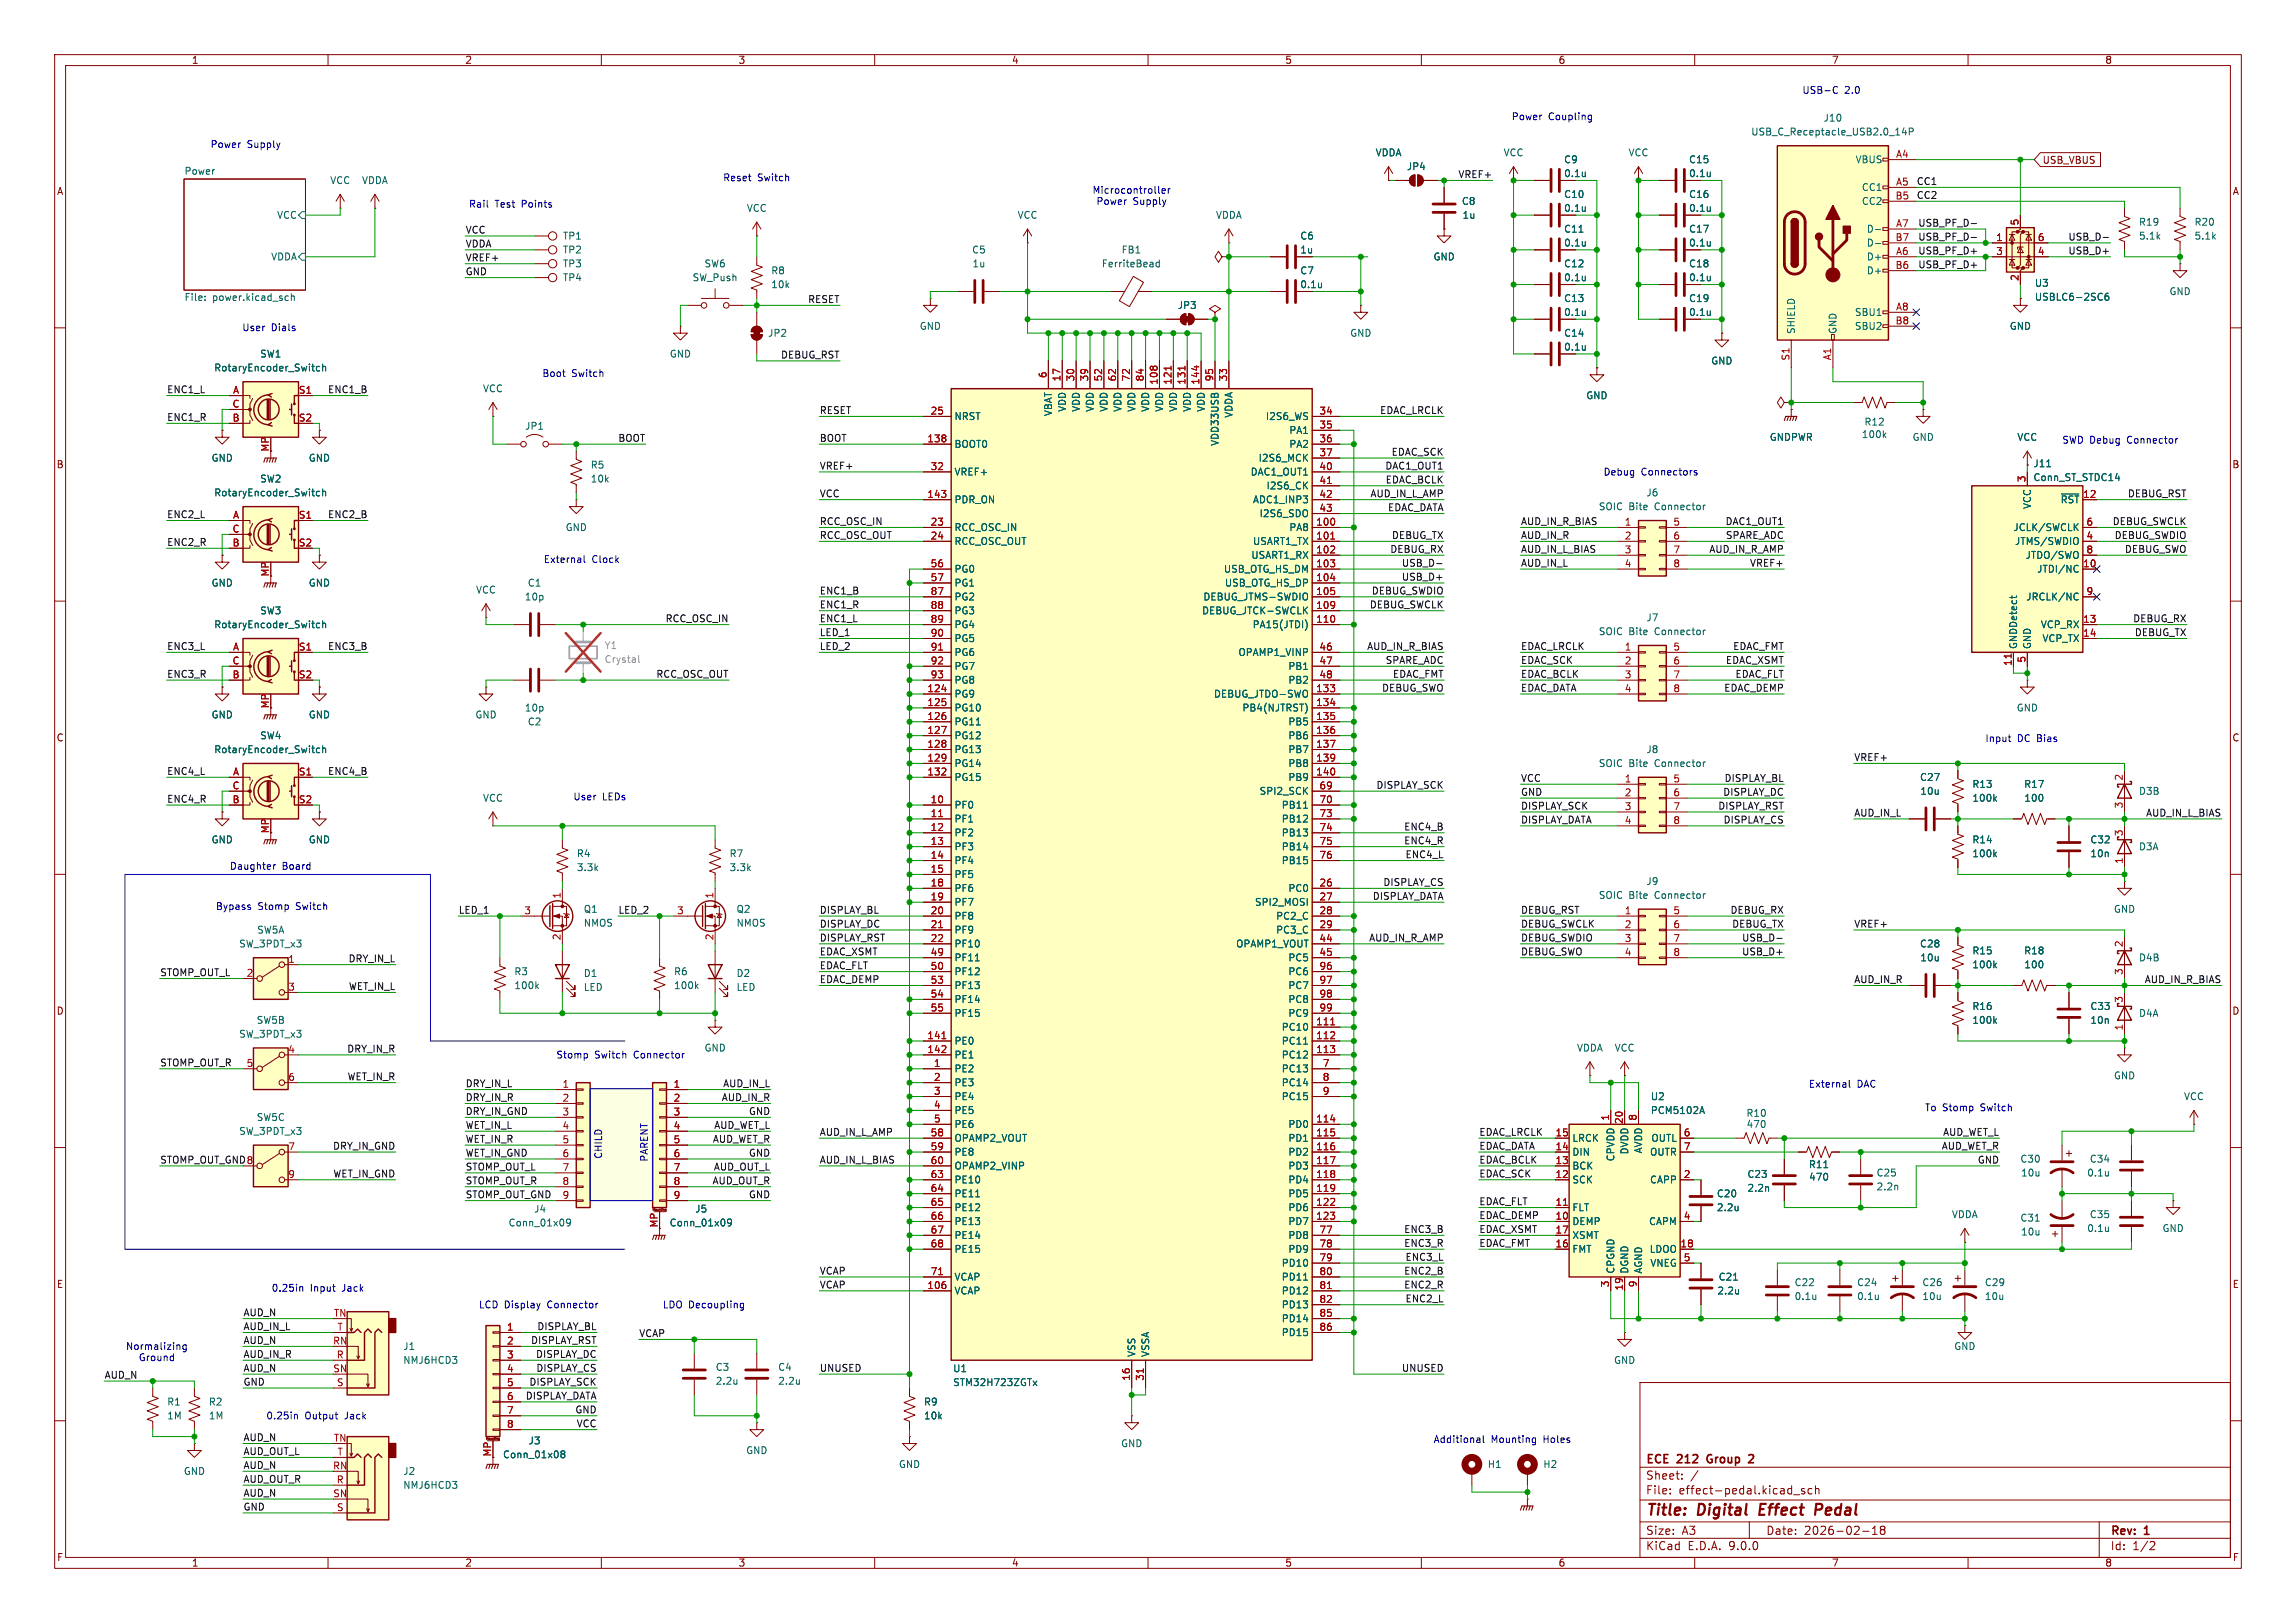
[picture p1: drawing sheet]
<svg xmlns="http://www.w3.org/2000/svg" width="420mm" height="297mm" viewBox="0 0 420 297" stroke-linecap="round" stroke-linejoin="round" font-family="sans-serif">
<defs><g id="words">
<g font-size="2.8" fill="#840000">
<text x="301" y="277.9">Title:</text>
<text x="310.6" y="277.9">Digital</text>
<text x="322.7" y="277.9">Effect</text>
<text x="333.7" y="277.9">Pedal</text>
</g>
<g font-size="2.1" fill="#840000">
<text x="301" y="268.2">ECE</text>
<text x="306.9" y="268.2">212</text>
<text x="313" y="268.2">Group</text>
<text x="321.2" y="268.2">2</text>
<text x="301" y="273.7">File:</text>
<text x="301" y="271">Sheet:</text>
<text x="307.1" y="273.7">effect-pedal.kicad_sch</text>
<text x="301" y="281.1">Size:</text>
<text x="307.6" y="281.1">A3</text>
<text x="323" y="281.1">Date:</text>
<text x="330" y="281.1">2026-02-18</text>
<text x="386" y="281.3">Rev:</text>
<text x="392.4" y="281.3">1</text>
<text x="301" y="283.9">KiCad</text>
<text x="308.7" y="283.9">E.D.A.</text>
<text x="316.3" y="283.9">9.0.0</text>
<text x="386" y="283.9">Id:</text>
<text x="390.1" y="283.9">1/2</text>
</g>
<g font-size="1.8" fill="#840000">
<text x="35" y="11.9">1</text>
<text x="85" y="11.9">2</text>
<text x="135" y="11.9">3</text>
<text x="185" y="11.9">4</text>
<text x="235" y="11.9">5</text>
<text x="285" y="11.9">6</text>
<text x="335" y="11.9">7</text>
<text x="385" y="11.9">8</text>
<text x="10.3" y="35.9">A</text>
<text x="286" y="32.6">0.1u</text>
<text x="308.9" y="32.6">0.1u</text>
<text x="373.5" y="30.2">USB_VBUS</text>
<text x="408.3" y="35.9">A</text>
<text x="286" y="39">0.1u</text>
<text x="308.9" y="39">0.1u</text>
<text x="286" y="45.3">0.1u</text>
<text x="308.9" y="45.3">0.1u</text>
<text x="237.8" y="52.9">0.1u</text>
<text x="286" y="51.7">0.1u</text>
<text x="308.9" y="51.7">0.1u</text>
<text x="286" y="58">0.1u</text>
<text x="308.9" y="58">0.1u</text>
<text x="286" y="64.4">0.1u</text>
<text x="49.3" y="82.7" transform="rotate(-90 49.3 82.7)">MP</text>
<text x="10.3" y="85.9">B</text>
<text x="408.2" y="85.9">B</text>
<text x="49.3" y="105.6" transform="rotate(-90 49.3 105.6)">MP</text>
<text x="49.3" y="129.7" transform="rotate(-90 49.3 129.7)">MP</text>
<text x="10.3" y="135.9">C</text>
<text x="408.2" y="135.9">C</text>
<text x="49.3" y="152.6" transform="rotate(-90 49.3 152.6)">MP</text>
<text x="10.3" y="185.9">D</text>
<text x="408.2" y="185.9">D</text>
<text x="120.4" y="224.7" transform="rotate(-90 120.4 224.7)">MP</text>
<text x="10.3" y="235.9">E</text>
<text x="408.3" y="235.9">E</text>
<text x="10.3" y="285.9">F</text>
<text x="35" y="286.9">1</text>
<text x="85" y="286.9">2</text>
<text x="135" y="286.9">3</text>
<text x="185" y="286.9">4</text>
<text x="235" y="286.9">5</text>
<text x="285" y="286.9">6</text>
<text x="335" y="286.9">7</text>
<text x="385" y="286.9">8</text>
<text x="408.3" y="285.9">F</text>
</g>
<g font-size="1.8" fill="#0000c2">
<text x="329.6" y="17.4">USB-C</text>
<text x="337.4" y="17.4">2.0</text>
<text x="276.4" y="22.2">Power</text>
<text x="283.2" y="22.2">Coupling</text>
<text x="38.4" y="27.3">Power</text>
<text x="45.2" y="27.3">Supply</text>
<text x="132.2" y="33.4">Reset</text>
<text x="138.6" y="33.4">Switch</text>
<text x="199.7" y="35.7">Microcontroller</text>
<text x="85.7" y="38.2">Rail</text>
<text x="90.5" y="38.2">Test</text>
<text x="95.5" y="38.2">Points</text>
<text x="200.5" y="37.7">Power</text>
<text x="207.3" y="37.7">Supply</text>
<text x="44.2" y="60.8">User</text>
<text x="49.6" y="60.8">Dials</text>
<text x="99.1" y="69.2">Boot</text>
<text x="104.6" y="69.2">Switch</text>
<text x="377.1" y="81.4">SWD Debug</text>
<text x="389.2" y="81.4">Connector</text>
<text x="293.2" y="87.2">Debug</text>
<text x="300.2" y="87.2">Connectors</text>
<text x="99.4" y="103.2">External</text>
<text x="108.3" y="103.2">Clock</text>
<text x="363.1" y="136">Input</text>
<text x="369" y="136">DC Bias</text>
<text x="104.8" y="146.7">User</text>
<text x="110.2" y="146.7">LEDs</text>
<text x="42" y="159.4">Daughter</text>
<text x="51.6" y="159.4">Board</text>
<text x="39.4" y="166.7">Bypass</text>
<text x="47.2" y="166.7">Stomp</text>
<text x="54.3" y="166.7">Switch</text>
<text x="101.7" y="193.9">Stomp</text>
<text x="108.8" y="193.9">Switch</text>
<text x="116.1" y="193.9">Connector</text>
<text x="330.8" y="199.2">External</text>
<text x="339.7" y="199.2">DAC</text>
<text x="352" y="203.6">To Stomp</text>
<text x="362.4" y="203.6">Switch</text>
<text x="110.3" y="212.2" transform="rotate(-90 110.3 212.2)">CHILD</text>
<text x="118.7" y="212.7" transform="rotate(-90 118.7 212.7)">PARENT</text>
<text x="49.6" y="236.6">0.25in</text>
<text x="56.8" y="236.6">Input</text>
<text x="62.7" y="236.6">Jack</text>
<text x="87.5" y="239.6">LCD Display</text>
<text x="100.2" y="239.6">Connector</text>
<text x="121.1" y="239.6">LDO Decoupling</text>
<text x="22.9" y="247.2">Normalizing</text>
<text x="25.3" y="249.3">Ground</text>
<text x="48.6" y="259.9">0.25in</text>
<text x="55.8" y="259.9">Output</text>
<text x="63.2" y="259.9">Jack</text>
<text x="262.1" y="264.3">Additional</text>
<text x="272.8" y="264.3">Mounting</text>
<text x="282.5" y="264.3">Holes</text>
</g>
<g font-size="1.8" fill="#006464">
<text x="333.5" y="22.5">J10</text>
<text x="251.5" y="28.8">VDDA</text>
<text x="274.9" y="28.8">VCC</text>
<text x="297.8" y="28.8">VCC</text>
<text x="320.2" y="25">USB_C_Receptacle_USB2.0_14P</text>
<text x="33.7" y="32.1">Power</text>
<text x="60.3" y="33.9">VCC</text>
<text x="66.1" y="33.9">VDDA</text>
<text x="257.3" y="31.3">JP4</text>
<text x="286" y="30.1">C9</text>
<text x="308.9" y="30.1">C15</text>
<text x="339.3" y="30.1">VBUS</text>
<text x="340.5" y="35.2">CC1</text>
<text x="50.6" y="40.2">VCC</text>
<text x="136.5" y="39">VCC</text>
<text x="186" y="40.2">VCC</text>
<text x="222.3" y="40.2">VDDA</text>
<text x="267.3" y="37.7">C8</text>
<text x="267.4" y="40.2">1u</text>
<text x="286" y="36.4">C10</text>
<text x="308.9" y="36.4">C16</text>
<text x="340.5" y="37.7">CC2</text>
<text x="391.2" y="41.5">R19</text>
<text x="401.3" y="41.5">R20</text>
<text x="49.5" y="47.9">VDDA</text>
<text x="102.9" y="46.6">TP2</text>
<text x="102.9" y="44">TP1</text>
<text x="177.7" y="46.6">C5</text>
<text x="205.1" y="46.6">FB1</text>
<text x="237.8" y="44">C6</text>
<text x="237.8" y="46.6">1u</text>
<text x="262.1" y="47.9">GND</text>
<text x="286" y="42.8">C11</text>
<text x="308.9" y="42.8">C17</text>
<text x="341.4" y="42.8">D-</text>
<text x="341.4" y="45.3">D-</text>
<text x="341.4" y="47.9">D+</text>
<text x="391.2" y="44">5.1k</text>
<text x="401.3" y="44">5.1k</text>
<text x="102.9" y="49.1">TP3</text>
<text x="102.9" y="51.7">TP4</text>
<text x="126.6" y="51.7">SW_Push</text>
<text x="128.8" y="49.1">SW6</text>
<text x="141" y="50.4">R8</text>
<text x="141" y="52.9">10k</text>
<text x="177.8" y="49.1">1u</text>
<text x="201.4" y="49.1">FerriteBead</text>
<text x="237.8" y="50.4">C7</text>
<text x="286" y="49.1">C12</text>
<text x="308.9" y="49.1">C18</text>
<text x="341.4" y="50.4">D+</text>
<text x="372.1" y="52.7">U3</text>
<text x="33.7" y="55.4">File:</text>
<text x="38.9" y="55.4">power.kicad_sch</text>
<text x="215.3" y="56.7">JP3</text>
<text x="286" y="55.5">C13</text>
<text x="308.9" y="55.5">C19</text>
<text x="339.2" y="58">SBU1</text>
<text x="372.1" y="55.2">USBLC6-2SC6</text>
<text x="396.7" y="54.2">GND</text>
<text x="47.5" y="65.6">SW1</text>
<text x="122.4" y="65.6">GND</text>
<text x="140.4" y="61.8">JP2</text>
<text x="168.1" y="60.6">GND</text>
<text x="246.9" y="61.8">GND</text>
<text x="286" y="61.8">C14</text>
<text x="328.5" y="61.2" transform="rotate(-90 328.5 61.2)">SHIELD</text>
<text x="336.1" y="61.2" transform="rotate(-90 336.1 61.2)">GND</text>
<text x="339.2" y="60.6">SBU2</text>
<text x="367.5" y="60.6">GND</text>
<text x="39.1" y="68.2">RotaryEncoder_Switch</text>
<text x="88.3" y="72">VCC</text>
<text x="312.9" y="66.9">GND</text>
<text x="174.5" y="77.1">NRST</text>
<text x="192.6" y="76.2" transform="rotate(-90 192.6 76.2)">VBAT</text>
<text x="195.2" y="75.5" transform="rotate(-90 195.2 75.5)">VDD</text>
<text x="197.7" y="75.5" transform="rotate(-90 197.7 75.5)">VDD</text>
<text x="200.3" y="75.5" transform="rotate(-90 200.3 75.5)">VDD</text>
<text x="202.8" y="75.5" transform="rotate(-90 202.8 75.5)">VDD</text>
<text x="205.3" y="75.5" transform="rotate(-90 205.3 75.5)">VDD</text>
<text x="207.9" y="75.5" transform="rotate(-90 207.9 75.5)">VDD</text>
<text x="210.4" y="75.5" transform="rotate(-90 210.4 75.5)">VDD</text>
<text x="213" y="75.5" transform="rotate(-90 213 75.5)">VDD</text>
<text x="215.5" y="75.5" transform="rotate(-90 215.5 75.5)">VDD</text>
<text x="218" y="75.5" transform="rotate(-90 218 75.5)">VDD</text>
<text x="220.6" y="75.5" transform="rotate(-90 220.6 75.5)">VDD</text>
<text x="225.7" y="76.5" transform="rotate(-90 225.7 76.5)">VDDA</text>
<text x="231.5" y="77.1">I2S6_WS</text>
<text x="290.1" y="73.3">GND</text>
<text x="96" y="78.8">JP1</text>
<text x="174.5" y="82.1">BOOT0</text>
<text x="223.1" y="81.7" transform="rotate(-90 223.1 81.7)">VDD33USB</text>
<text x="235.8" y="79.6">PA1</text>
<text x="235.8" y="82.1">PA2</text>
<text x="323.6" y="80.9">GNDPWR</text>
<text x="340.5" y="80.4">100k</text>
<text x="341" y="78.1">R12</text>
<text x="349.8" y="80.9">GND</text>
<text x="368.9" y="80.9">VCC</text>
<text x="38.6" y="84.7">GND</text>
<text x="47.5" y="88.5">SW2</text>
<text x="56.4" y="84.7">GND</text>
<text x="108" y="86">R5</text>
<text x="108" y="88.5">10k</text>
<text x="174.5" y="87.2">VREF+</text>
<text x="228.7" y="87.2">DAC1_OUT1</text>
<text x="230.1" y="84.7">I2S6_MCK</text>
<text x="231.6" y="89.8">I2S6_CK</text>
<text x="371.9" y="85.7">J11</text>
<text x="371.9" y="88.2">Conn_ST_STDC14</text>
<text x="39.1" y="91">RotaryEncoder_Switch</text>
<text x="174.5" y="92.3">PDR_ON</text>
<text x="229.1" y="92.3">ADC1_INP3</text>
<text x="230.3" y="94.8">I2S6_SDO</text>
<text x="292.4" y="93.6">SOIC</text>
<text x="297.9" y="93.6">Bite</text>
<text x="301.1" y="91">J6</text>
<text x="302.8" y="93.6">Connector</text>
<text x="371.7" y="93.2" transform="rotate(-90 371.7 93.2)">VCC</text>
<text x="376.8" y="92.3">~{RST}</text>
<text x="103.4" y="97.4">GND</text>
<text x="174.5" y="97.4">RCC_OSC_IN</text>
<text x="174.5" y="99.9">RCC_OSC_OUT</text>
<text x="229.1" y="99.9">USART1_TX</text>
<text x="235.8" y="97.4">PA8</text>
<text x="368.2" y="97.4">JCLK/SWCLK</text>
<text x="368.5" y="99.9">JTMS/SWDIO</text>
<text x="38.6" y="107.5">GND</text>
<text x="56.4" y="107.5">GND</text>
<text x="96.4" y="107.5">C1</text>
<text x="174.5" y="105">PG0</text>
<text x="174.5" y="107.5">PG1</text>
<text x="223.8" y="105">USB_OTG_HS_DM</text>
<text x="224" y="107.5">USB_OTG_HS_DP</text>
<text x="228.8" y="102.5">USART1_RX</text>
<text x="370.4" y="102.5">JTDO/SWO</text>
<text x="372.5" y="105">JTDI/NC</text>
<text x="47.5" y="112.6">SW3</text>
<text x="87" y="108.8">VCC</text>
<text x="95.9" y="110.1">10p</text>
<text x="174.5" y="110.1">PG2</text>
<text x="174.5" y="112.6">PG3</text>
<text x="219.8" y="112.6">DEBUG_JTCK-SWCLK</text>
<text x="220" y="110.1">DEBUG_JTMS-SWDIO</text>
<text x="301.1" y="113.9">J7</text>
<text x="370.6" y="110.1">JRCLK/NC</text>
<text x="39.1" y="115.2">RotaryEncoder_Switch</text>
<text x="174.5" y="115.2">PG4</text>
<text x="174.5" y="117.7">PG5</text>
<text x="229" y="115.2">PA15(JTDI)</text>
<text x="292.4" y="116.4">SOIC</text>
<text x="297.9" y="116.4">Bite</text>
<text x="302.8" y="116.4">Connector</text>
<text x="369.2" y="118.9" transform="rotate(-90 369.2 118.9)">GNDDetect</text>
<text x="371.7" y="118.9" transform="rotate(-90 371.7 118.9)">GND</text>
<text x="373.2" y="115.2">VCP_RX</text>
<text x="373.5" y="117.7">VCP_TX</text>
<text x="174.5" y="120.2">PG6</text>
<text x="174.5" y="122.8">PG7</text>
<text x="174.5" y="125.3">PG8</text>
<text x="226.4" y="120.2">OPAMP1_VINP</text>
<text x="235.6" y="122.8">PB1</text>
<text x="235.6" y="125.3">PB2</text>
<text x="38.6" y="131.7">GND</text>
<text x="56.4" y="131.7">GND</text>
<text x="86.9" y="131.7">GND</text>
<text x="95.9" y="130.4">10p</text>
<text x="174.5" y="127.9">PG9</text>
<text x="174.5" y="130.4">PG10</text>
<text x="222" y="127.9">DEBUG_JTDO-SWO</text>
<text x="227.2" y="130.4">PB4(NJTRST)</text>
<text x="368.8" y="130.4">GND</text>
<text x="47.5" y="135.5">SW4</text>
<text x="96.4" y="132.9">C2</text>
<text x="174.5" y="132.9">PG11</text>
<text x="174.5" y="135.5">PG12</text>
<text x="235.6" y="132.9">PB5</text>
<text x="235.6" y="135.5">PB6</text>
<text x="39.1" y="138">RotaryEncoder_Switch</text>
<text x="174.5" y="138">PG13</text>
<text x="174.5" y="140.6">PG14</text>
<text x="174.5" y="143.1">PG15</text>
<text x="235.6" y="138">PB7</text>
<text x="235.6" y="140.6">PB8</text>
<text x="235.6" y="143.1">PB9</text>
<text x="292.4" y="140.6">SOIC</text>
<text x="297.9" y="140.6">Bite</text>
<text x="301.1" y="138">J8</text>
<text x="302.8" y="140.6">Connector</text>
<text x="351.1" y="143.1">C27</text>
<text x="88.3" y="146.9">VCC</text>
<text x="174.5" y="148.2">PF0</text>
<text x="230.3" y="145.6">SPI2_SCK</text>
<text x="234.4" y="148.2">PB11</text>
<text x="351.2" y="145.6">10u</text>
<text x="360.7" y="144.4">R13</text>
<text x="360.7" y="146.9">100k</text>
<text x="370.2" y="144.4">R17</text>
<text x="370.2" y="146.9">100</text>
<text x="391.2" y="145.6">D3B</text>
<text x="38.6" y="154.5">GND</text>
<text x="56.4" y="154.5">GND</text>
<text x="174.5" y="150.7">PF1</text>
<text x="174.5" y="153.3">PF2</text>
<text x="174.5" y="155.8">PF3</text>
<text x="234.4" y="150.7">PB12</text>
<text x="234.4" y="153.3">PB13</text>
<text x="234.4" y="155.8">PB14</text>
<text x="360.7" y="154.5">R14</text>
<text x="382.3" y="154.5">C32</text>
<text x="391.2" y="155.8">D3A</text>
<text x="105.4" y="157.1">R4</text>
<text x="105.4" y="159.6">3.3k</text>
<text x="133.4" y="157.1">R7</text>
<text x="133.4" y="159.6">3.3k</text>
<text x="174.5" y="158.3">PF4</text>
<text x="174.5" y="160.9">PF5</text>
<text x="234.4" y="158.3">PB15</text>
<text x="360.7" y="157.1">100k</text>
<text x="382.3" y="157.1">10n</text>
<text x="106.7" y="167.2">Q1</text>
<text x="134.6" y="167.2">Q2</text>
<text x="174.5" y="163.4">PF6</text>
<text x="174.5" y="166">PF7</text>
<text x="229.5" y="166">SPI2_MOSI</text>
<text x="235.6" y="163.4">PC0</text>
<text x="292.4" y="164.7">SOIC</text>
<text x="297.9" y="164.7">Bite</text>
<text x="301.1" y="162.2">J9</text>
<text x="302.8" y="164.7">Connector</text>
<text x="386.6" y="167.2">GND</text>
<text x="43.7" y="173.6">SW_3PDT_x3</text>
<text x="46.9" y="171">SW5A</text>
<text x="106.7" y="169.8">NMOS</text>
<text x="134.6" y="169.8">NMOS</text>
<text x="174.5" y="168.5">PF8</text>
<text x="174.5" y="171">PF9</text>
<text x="174.5" y="173.6">PF10</text>
<text x="226" y="173.6">OPAMP1_VOUT</text>
<text x="233.3" y="168.5">PC2_C</text>
<text x="233.3" y="171">PC3_C</text>
<text x="351.1" y="173.6">C28</text>
<text x="94" y="178.7">R3</text>
<text x="106.7" y="179">D1</text>
<text x="123.2" y="178.7">R6</text>
<text x="134.6" y="179">D2</text>
<text x="174.5" y="176.1">PF11</text>
<text x="174.5" y="178.7">PF12</text>
<text x="235.6" y="176.1">PC5</text>
<text x="235.6" y="178.7">PC6</text>
<text x="351.2" y="176.1">10u</text>
<text x="360.7" y="174.9">R15</text>
<text x="360.7" y="177.4">100k</text>
<text x="370.2" y="174.9">R18</text>
<text x="370.2" y="177.4">100</text>
<text x="391.2" y="176.1">D4B</text>
<text x="94" y="181.2">100k</text>
<text x="106.7" y="181.5">LED</text>
<text x="123.2" y="181.2">100k</text>
<text x="134.6" y="181.5">LED</text>
<text x="174.5" y="181.2">PF13</text>
<text x="174.5" y="183.7">PF14</text>
<text x="235.6" y="181.2">PC7</text>
<text x="235.6" y="183.7">PC8</text>
<text x="360.7" y="185">R16</text>
<text x="382.3" y="185">C33</text>
<text x="43.7" y="190.1">SW_3PDT_x3</text>
<text x="46.9" y="187.6">SW5B</text>
<text x="174.5" y="186.3">PF15</text>
<text x="174.5" y="191.4">PE0</text>
<text x="234.4" y="188.8">PC10</text>
<text x="234.4" y="191.4">PC11</text>
<text x="235.6" y="186.3">PC9</text>
<text x="360.7" y="187.6">100k</text>
<text x="382.3" y="187.6">10n</text>
<text x="391.2" y="186.3">D4A</text>
<text x="128.8" y="192.6">GND</text>
<text x="174.5" y="193.9">PE1</text>
<text x="174.5" y="196.4">PE2</text>
<text x="234.4" y="193.9">PC12</text>
<text x="234.4" y="196.4">PC13</text>
<text x="288.4" y="192.6">VDDA</text>
<text x="295.3" y="192.6">VCC</text>
<text x="386.6" y="197.7">GND</text>
<text x="174.5" y="199">PE3</text>
<text x="174.5" y="201.5">PE4</text>
<text x="234.4" y="199">PC14</text>
<text x="234.4" y="201.5">PC15</text>
<text x="301.9" y="201.5">U2</text>
<text x="399.4" y="201.5">VCC</text>
<text x="43.7" y="207.9">SW_3PDT_x3</text>
<text x="46.9" y="205.3">SW5C</text>
<text x="174.5" y="204.1">PE5</text>
<text x="174.5" y="206.6">PE6</text>
<text x="174.5" y="209.1">OPAMP2_VOUT</text>
<text x="235.6" y="206.6">PD0</text>
<text x="235.6" y="209.1">PD1</text>
<text x="287.5" y="209.1">LRCK</text>
<text x="301.9" y="204.1">PCM5102A</text>
<text x="302" y="209.1">OUTL</text>
<text x="319.4" y="204.6">R10</text>
<text x="319.4" y="206.6">470</text>
<text x="174.5" y="211.7">PE8</text>
<text x="174.5" y="214.2">OPAMP2_VINP</text>
<text x="235.6" y="211.7">PD2</text>
<text x="235.6" y="214.2">PD3</text>
<text x="287.5" y="211.7">DIN</text>
<text x="287.5" y="214.2">BCK</text>
<text x="295.5" y="212.6" transform="rotate(-90 295.5 212.6)">CPVDD</text>
<text x="298" y="211.3" transform="rotate(-90 298 211.3)">DVDD</text>
<text x="300.6" y="211.2" transform="rotate(-90 300.6 211.2)">AVDD</text>
<text x="301.7" y="211.7">OUTR</text>
<text x="319.5" y="215.7">C23</text>
<text x="330.8" y="214">R11</text>
<text x="343.2" y="215.5">C25</text>
<text x="369.5" y="213">C30</text>
<text x="369.6" y="215.5">10u</text>
<text x="381.7" y="215.5">0.1u</text>
<text x="382.2" y="213">C34</text>
<text x="174.5" y="216.8">PE10</text>
<text x="174.5" y="219.3">PE11</text>
<text x="174.5" y="221.8">PE12</text>
<text x="235.6" y="216.8">PD4</text>
<text x="235.6" y="219.3">PD5</text>
<text x="235.6" y="221.8">PD6</text>
<text x="287.5" y="216.8">SCK</text>
<text x="287.5" y="221.8">FLT</text>
<text x="301.7" y="216.8">CAPP</text>
<text x="314" y="219.3">C20</text>
<text x="314" y="221.8">2.2u</text>
<text x="319.5" y="218.3">2.2n</text>
<text x="330.8" y="216.3">470</text>
<text x="343.2" y="218">2.2n</text>
<text x="92.9" y="224.6">Conn_01x09</text>
<text x="97.6" y="222.1">J4</text>
<text x="122.4" y="224.6">Conn_01x09</text>
<text x="127.1" y="222.1">J5</text>
<text x="174.5" y="224.4">PE13</text>
<text x="174.5" y="226.9">PE14</text>
<text x="235.6" y="224.4">PD7</text>
<text x="235.6" y="226.9">PD8</text>
<text x="287.5" y="224.4">DEMP</text>
<text x="287.5" y="226.9">XSMT</text>
<text x="301.5" y="224.4">CAPM</text>
<text x="356.9" y="223.1">VDDA</text>
<text x="369.5" y="223.7">C31</text>
<text x="369.6" y="226.3">10u</text>
<text x="381.7" y="225.7">0.1u</text>
<text x="382.2" y="223.1">C35</text>
<text x="395.5" y="225.7">GND</text>
<text x="174.5" y="229.5">PE15</text>
<text x="234.4" y="232">PD10</text>
<text x="235.6" y="229.5">PD9</text>
<text x="287.5" y="229.5">FMT</text>
<text x="295.5" y="233.2" transform="rotate(-90 295.5 233.2)">CPGND</text>
<text x="298" y="233.2" transform="rotate(-90 298 233.2)">DGND</text>
<text x="300.6" y="233.2" transform="rotate(-90 300.6 233.2)">AGND</text>
<text x="301.7" y="229.5">LDOO</text>
<text x="301.8" y="232">VNEG</text>
<text x="174.5" y="234.5">VCAP</text>
<text x="174.5" y="237.1">VCAP</text>
<text x="234.4" y="234.5">PD11</text>
<text x="234.4" y="237.1">PD12</text>
<text x="234.4" y="239.6">PD13</text>
<text x="314" y="237.1">2.2u</text>
<text x="314.3" y="234.5">C21</text>
<text x="328.2" y="235.6">C22</text>
<text x="328.2" y="238.1">0.1u</text>
<text x="339.6" y="235.6">C24</text>
<text x="339.6" y="238.1">0.1u</text>
<text x="351.5" y="235.6">C26</text>
<text x="351.5" y="238.1">10u</text>
<text x="363" y="235.6">C29</text>
<text x="363" y="238.1">10u</text>
<text x="234.4" y="242.2">PD14</text>
<text x="234.4" y="244.7">PD15</text>
<text x="73.7" y="247.2">J1</text>
<text x="73.7" y="249.8">NMJ6HCD3</text>
<text x="130.8" y="251.1">C3</text>
<text x="142.2" y="251.1">C4</text>
<text x="174.3" y="251.3">U1</text>
<text x="207.9" y="248.4" transform="rotate(-90 207.9 248.4)">VSS</text>
<text x="210.4" y="248.4" transform="rotate(-90 210.4 248.4)">VSSA</text>
<text x="295.1" y="249.8">GND</text>
<text x="357.4" y="247.2">GND</text>
<text x="30.5" y="257.4">R1</text>
<text x="38.1" y="257.4">R2</text>
<text x="130.8" y="253.6">2.2u</text>
<text x="142.2" y="253.6">2.2u</text>
<text x="168.9" y="257.4">R9</text>
<text x="174.3" y="253.8">STM32H723ZGTx</text>
<text x="30.5" y="259.9">1M</text>
<text x="38.1" y="259.9">1M</text>
<text x="168.9" y="259.9">10k</text>
<text x="91.9" y="267.1">Conn_01x08</text>
<text x="96.6" y="264.5">J3</text>
<text x="136.4" y="266.3">GND</text>
<text x="164.3" y="268.8">GND</text>
<text x="205" y="265">GND</text>
<text x="272" y="268.8">H1</text>
<text x="282.2" y="268.8">H2</text>
<text x="33.5" y="270.1">GND</text>
<text x="73.7" y="270.1">J2</text>
<text x="73.7" y="272.6">NMJ6HCD3</text>
</g>
<g font-size="1.8" fill="#a90000">
<text x="346.7" y="29">A4</text>
<text x="346.7" y="34">A5</text>
<text x="346.6" y="36.6">B5</text>
<text x="346.7" y="41.7">A7</text>
<text x="369.3" y="41.3" transform="rotate(-90 369.3 41.3)">5</text>
<text x="346.6" y="44.2">B7</text>
<text x="346.7" y="46.7">A6</text>
<text x="365.1" y="44.2">1</text>
<text x="365.1" y="46.7">3</text>
<text x="372.7" y="44.2">6</text>
<text x="372.7" y="46.7">4</text>
<text x="346.6" y="49.3">B6</text>
<text x="369.3" y="51.5" transform="rotate(-90 369.3 51.5)">2</text>
<text x="346.6" y="59.4">B8</text>
<text x="346.7" y="56.9">A8</text>
<text x="191.5" y="69.3" transform="rotate(-90 191.5 69.3)">6</text>
<text x="194.1" y="69.9" transform="rotate(-90 194.1 69.9)">17</text>
<text x="196.6" y="69.9" transform="rotate(-90 196.6 69.9)">30</text>
<text x="199.1" y="69.9" transform="rotate(-90 199.1 69.9)">39</text>
<text x="201.7" y="69.9" transform="rotate(-90 201.7 69.9)">52</text>
<text x="204.2" y="69.9" transform="rotate(-90 204.2 69.9)">62</text>
<text x="206.8" y="69.9" transform="rotate(-90 206.8 69.9)">72</text>
<text x="209.3" y="69.9" transform="rotate(-90 209.3 69.9)">84</text>
<text x="211.8" y="70.5" transform="rotate(-90 211.8 70.5)">108</text>
<text x="214.4" y="70.5" transform="rotate(-90 214.4 70.5)">121</text>
<text x="216.9" y="70.5" transform="rotate(-90 216.9 70.5)">131</text>
<text x="219.5" y="70.5" transform="rotate(-90 219.5 70.5)">144</text>
<text x="222" y="69.9" transform="rotate(-90 222 69.9)">95</text>
<text x="224.5" y="69.9" transform="rotate(-90 224.5 69.9)">33</text>
<text x="327.4" y="66.1" transform="rotate(-90 327.4 66.1)">S1</text>
<text x="335" y="66" transform="rotate(-90 335 66)">A1</text>
<text x="42.4" y="74.7">C</text>
<text x="42.4" y="77.2">B</text>
<text x="42.5" y="72.1">A</text>
<text x="54.6" y="72.1">S1</text>
<text x="54.6" y="77.2">S2</text>
<text x="170.1" y="75.9">25</text>
<text x="241.3" y="75.9">34</text>
<text x="169.5" y="81">138</text>
<text x="241.3" y="78.5">35</text>
<text x="241.3" y="81">36</text>
<text x="241.3" y="83.6">37</text>
<text x="170.1" y="86.1">32</text>
<text x="241.3" y="86.1">40</text>
<text x="241.3" y="88.6">41</text>
<text x="370.6" y="88.3" transform="rotate(-90 370.6 88.3)">3</text>
<text x="42.5" y="95">A</text>
<text x="54.6" y="95">S1</text>
<text x="169.5" y="91.2">143</text>
<text x="241.3" y="91.2">42</text>
<text x="241.3" y="93.7">43</text>
<text x="381" y="91.2">12</text>
<text x="42.4" y="97.5">C</text>
<text x="42.4" y="100.1">B</text>
<text x="54.6" y="100.1">S2</text>
<text x="170.1" y="96.3">23</text>
<text x="170.1" y="98.8">24</text>
<text x="240.7" y="96.3">100</text>
<text x="240.7" y="98.8">101</text>
<text x="240.7" y="101.3">102</text>
<text x="297.1" y="96.3">1</text>
<text x="297.1" y="98.8">2</text>
<text x="297.1" y="101.3">3</text>
<text x="306" y="96.3">5</text>
<text x="306" y="98.8">6</text>
<text x="306" y="101.3">7</text>
<text x="381.6" y="96.3">6</text>
<text x="381.6" y="98.8">4</text>
<text x="381.6" y="101.3">8</text>
<text x="170.1" y="103.9">56</text>
<text x="170.1" y="106.4">57</text>
<text x="240.7" y="103.9">103</text>
<text x="240.7" y="106.4">104</text>
<text x="297.1" y="103.9">4</text>
<text x="306" y="103.9">8</text>
<text x="381" y="103.9">10</text>
<text x="170.1" y="109">87</text>
<text x="170.1" y="111.5">88</text>
<text x="240.7" y="109">105</text>
<text x="240.7" y="111.5">109</text>
<text x="381.6" y="109">9</text>
<text x="42.5" y="119.1">A</text>
<text x="54.6" y="119.1">S1</text>
<text x="170.1" y="114">89</text>
<text x="170.1" y="116.6">90</text>
<text x="170.1" y="119.1">91</text>
<text x="240.7" y="114">110</text>
<text x="241.3" y="119.1">46</text>
<text x="297.1" y="119.1">1</text>
<text x="306" y="119.1">5</text>
<text x="381" y="114">13</text>
<text x="381" y="116.6">14</text>
<text x="42.4" y="121.7">C</text>
<text x="42.4" y="124.2">B</text>
<text x="54.6" y="124.2">S2</text>
<text x="170.1" y="121.7">92</text>
<text x="170.1" y="124.2">93</text>
<text x="241.3" y="121.7">47</text>
<text x="241.3" y="124.2">48</text>
<text x="297.1" y="121.7">2</text>
<text x="297.1" y="124.2">3</text>
<text x="306" y="121.7">6</text>
<text x="306" y="124.2">7</text>
<text x="368" y="122" transform="rotate(-90 368 122)">11</text>
<text x="370.6" y="121.4" transform="rotate(-90 370.6 121.4)">5</text>
<text x="169.5" y="126.7">124</text>
<text x="169.5" y="129.3">125</text>
<text x="169.5" y="131.8">126</text>
<text x="240.7" y="126.7">133</text>
<text x="240.7" y="129.3">134</text>
<text x="240.7" y="131.8">135</text>
<text x="297.1" y="126.7">4</text>
<text x="306" y="126.7">8</text>
<text x="169.5" y="134.4">127</text>
<text x="169.5" y="136.9">128</text>
<text x="240.7" y="134.4">136</text>
<text x="240.7" y="136.9">137</text>
<text x="42.5" y="142">A</text>
<text x="54.6" y="142">S1</text>
<text x="169.5" y="139.4">129</text>
<text x="169.5" y="142">132</text>
<text x="240.7" y="139.4">139</text>
<text x="240.7" y="142">140</text>
<text x="297.1" y="143.3">1</text>
<text x="306" y="143.3">5</text>
<text x="388.4" y="142.9" transform="rotate(-90 388.4 142.9)">2</text>
<text x="42.4" y="144.5">C</text>
<text x="42.4" y="147.1">B</text>
<text x="54.6" y="147.1">S2</text>
<text x="170.1" y="147.1">10</text>
<text x="170.1" y="149.6">11</text>
<text x="241.3" y="144.5">69</text>
<text x="241.3" y="147.1">70</text>
<text x="241.3" y="149.6">73</text>
<text x="297.1" y="145.8">2</text>
<text x="297.1" y="148.3">3</text>
<text x="306" y="145.8">6</text>
<text x="306" y="148.3">7</text>
<text x="388.4" y="148" transform="rotate(-90 388.4 148)">3</text>
<text x="170.1" y="152.1">12</text>
<text x="170.1" y="154.7">13</text>
<text x="241.3" y="152.1">74</text>
<text x="241.3" y="154.7">75</text>
<text x="297.1" y="150.9">4</text>
<text x="306" y="150.9">8</text>
<text x="388.4" y="153.1" transform="rotate(-90 388.4 153.1)">3</text>
<text x="170.1" y="157.2">14</text>
<text x="170.1" y="159.8">15</text>
<text x="241.3" y="157.2">76</text>
<text x="388.4" y="158.2" transform="rotate(-90 388.4 158.2)">1</text>
<text x="95.8" y="167.4">3</text>
<text x="102.6" y="164.5" transform="rotate(-90 102.6 164.5)">1</text>
<text x="123.8" y="167.4">3</text>
<text x="130.6" y="164.5" transform="rotate(-90 130.6 164.5)">1</text>
<text x="170.1" y="162.3">18</text>
<text x="170.1" y="164.8">19</text>
<text x="170.1" y="167.4">20</text>
<text x="241.3" y="162.3">26</text>
<text x="241.3" y="164.8">27</text>
<text x="241.3" y="167.4">28</text>
<text x="297.1" y="167.4">1</text>
<text x="306" y="167.4">5</text>
<text x="102.6" y="172.2" transform="rotate(-90 102.6 172.2)">2</text>
<text x="130.6" y="172.2" transform="rotate(-90 130.6 172.2)">2</text>
<text x="170.1" y="169.9">21</text>
<text x="170.1" y="172.5">22</text>
<text x="241.3" y="169.9">29</text>
<text x="241.3" y="172.5">44</text>
<text x="297.1" y="169.9">2</text>
<text x="297.1" y="172.5">3</text>
<text x="306" y="169.9">6</text>
<text x="306" y="172.5">7</text>
<text x="388.4" y="173.4" transform="rotate(-90 388.4 173.4)">2</text>
<text x="45" y="178.8">2</text>
<text x="52.6" y="176.3">1</text>
<text x="170.1" y="175">49</text>
<text x="170.1" y="177.5">50</text>
<text x="241.3" y="175">45</text>
<text x="241.3" y="177.5">96</text>
<text x="297.1" y="175">4</text>
<text x="306" y="175">8</text>
<text x="388.4" y="178.5" transform="rotate(-90 388.4 178.5)">3</text>
<text x="52.6" y="181.4">3</text>
<text x="170.1" y="180.1">53</text>
<text x="170.1" y="182.6">54</text>
<text x="170.1" y="185.2">55</text>
<text x="241.3" y="180.1">97</text>
<text x="241.3" y="182.6">98</text>
<text x="241.3" y="185.2">99</text>
<text x="388.4" y="183.6" transform="rotate(-90 388.4 183.6)">3</text>
<text x="169.5" y="190.2">141</text>
<text x="240.7" y="187.7">111</text>
<text x="240.7" y="190.2">112</text>
<text x="388.4" y="188.7" transform="rotate(-90 388.4 188.7)">1</text>
<text x="45" y="195.3">5</text>
<text x="52.6" y="192.8">4</text>
<text x="52.6" y="197.9">6</text>
<text x="169.5" y="192.8">142</text>
<text x="170.7" y="195.3">1</text>
<text x="170.7" y="197.9">2</text>
<text x="240.7" y="192.8">113</text>
<text x="241.9" y="195.3">7</text>
<text x="241.9" y="197.9">8</text>
<text x="102.8" y="199.1">1</text>
<text x="102.8" y="201.7">2</text>
<text x="123.1" y="199.1">1</text>
<text x="123.1" y="201.7">2</text>
<text x="170.7" y="200.4">3</text>
<text x="170.7" y="202.9">4</text>
<text x="241.9" y="200.4">9</text>
<text x="102.8" y="204.2">3</text>
<text x="102.8" y="206.8">4</text>
<text x="102.8" y="209.3">5</text>
<text x="123.1" y="204.2">3</text>
<text x="123.1" y="206.8">4</text>
<text x="123.1" y="209.3">5</text>
<text x="170.1" y="208">58</text>
<text x="170.7" y="205.5">5</text>
<text x="240.7" y="205.5">114</text>
<text x="240.7" y="208">115</text>
<text x="284.4" y="208">15</text>
<text x="294.4" y="205.2" transform="rotate(-90 294.4 205.2)">1</text>
<text x="296.9" y="205.8" transform="rotate(-90 296.9 205.8)">20</text>
<text x="299.5" y="205.2" transform="rotate(-90 299.5 205.2)">8</text>
<text x="307.9" y="208">6</text>
<text x="52.6" y="210.6">7</text>
<text x="52.6" y="215.6">9</text>
<text x="102.8" y="211.8">6</text>
<text x="102.8" y="214.4">7</text>
<text x="123.1" y="211.8">6</text>
<text x="123.1" y="214.4">7</text>
<text x="170.1" y="210.6">59</text>
<text x="170.1" y="213.1">60</text>
<text x="170.1" y="215.6">63</text>
<text x="240.7" y="210.6">116</text>
<text x="240.7" y="213.1">117</text>
<text x="240.7" y="215.6">118</text>
<text x="284.4" y="210.6">14</text>
<text x="284.4" y="213.1">13</text>
<text x="284.4" y="215.6">12</text>
<text x="307.9" y="210.6">7</text>
<text x="307.9" y="215.6">2</text>
<text x="102.8" y="216.9">8</text>
<text x="102.8" y="219.5">9</text>
<text x="123.1" y="216.9">8</text>
<text x="123.1" y="219.5">9</text>
<text x="170.1" y="218.2">64</text>
<text x="170.1" y="220.7">65</text>
<text x="240.7" y="218.2">119</text>
<text x="240.7" y="220.7">122</text>
<text x="284.4" y="220.7">11</text>
<text x="170.1" y="223.3">66</text>
<text x="170.1" y="225.8">67</text>
<text x="240.7" y="223.3">123</text>
<text x="241.3" y="225.8">77</text>
<text x="284.4" y="223.3">10</text>
<text x="284.4" y="225.8">17</text>
<text x="307.9" y="223.3">4</text>
<text x="170.1" y="228.3">68</text>
<text x="170.1" y="233.4">71</text>
<text x="241.3" y="228.3">78</text>
<text x="241.3" y="230.9">79</text>
<text x="241.3" y="233.4">80</text>
<text x="284.4" y="228.3">16</text>
<text x="307.3" y="228.3">18</text>
<text x="307.9" y="230.9">5</text>
<text x="169.5" y="236">106</text>
<text x="241.3" y="236">81</text>
<text x="241.3" y="238.5">82</text>
<text x="294.4" y="235.7" transform="rotate(-90 294.4 235.7)">3</text>
<text x="296.9" y="236.3" transform="rotate(-90 296.9 236.3)">19</text>
<text x="299.5" y="235.7" transform="rotate(-90 299.5 235.7)">9</text>
<text x="61" y="241">TN</text>
<text x="61.6" y="243.6">T</text>
<text x="92.6" y="243.6">1</text>
<text x="241.3" y="241">85</text>
<text x="241.3" y="243.6">86</text>
<text x="60.8" y="246.1">RN</text>
<text x="60.9" y="251.2">SN</text>
<text x="61.5" y="248.7">R</text>
<text x="92.6" y="246.1">2</text>
<text x="92.6" y="248.7">3</text>
<text x="92.6" y="251.2">4</text>
<text x="61.5" y="253.7">S</text>
<text x="92.6" y="253.7">5</text>
<text x="92.6" y="256.3">6</text>
<text x="206.8" y="252.8" transform="rotate(-90 206.8 252.8)">16</text>
<text x="209.3" y="252.8" transform="rotate(-90 209.3 252.8)">31</text>
<text x="61" y="263.9">TN</text>
<text x="92.6" y="258.8">7</text>
<text x="92.6" y="261.4">8</text>
<text x="60.8" y="269">RN</text>
<text x="61.6" y="266.4">T</text>
<text x="89.9" y="266.6" transform="rotate(-90 89.9 266.6)">MP</text>
<text x="60.9" y="274.1">SN</text>
<text x="61.5" y="271.5">R</text>
<text x="61.5" y="276.6">S</text>
</g>
<g font-size="1.8" fill="#0f0f0f">
<text x="266.7" y="32.7">VREF+</text>
<text x="350.5" y="33.9">CC1</text>
<text x="350.5" y="36.5">CC2</text>
<text x="350.8" y="41.6">USB_PF_D-</text>
<text x="85.1" y="47.9">VREF+</text>
<text x="85.1" y="45.4">VDDA</text>
<text x="85.1" y="42.8">VCC</text>
<text x="350.8" y="46.6">USB_PF_D+</text>
<text x="350.8" y="44.1">USB_PF_D-</text>
<text x="378.3" y="44.1">USB_D-</text>
<text x="378.3" y="46.6">USB_D+</text>
<text x="85.1" y="50.5">GND</text>
<text x="350.8" y="49.2">USB_PF_D+</text>
<text x="147.7" y="55.5">RESET</text>
<text x="142.8" y="65.7">DEBUG_RST</text>
<text x="30.5" y="77.1">ENC1_R</text>
<text x="30.5" y="72">ENC1_L</text>
<text x="59.9" y="72">ENC1_B</text>
<text x="149.9" y="75.9">RESET</text>
<text x="252.3" y="75.9">EDAC_LRCLK</text>
<text x="113" y="80.9">BOOT</text>
<text x="149.9" y="80.9">BOOT</text>
<text x="254.5" y="83.5">EDAC_SCK</text>
<text x="149.9" y="86">VREF+</text>
<text x="253.3" y="86">DAC1_OUT1</text>
<text x="253.4" y="88.6">EDAC_BCLK</text>
<text x="30.5" y="94.9">ENC2_L</text>
<text x="59.9" y="94.9">ENC2_B</text>
<text x="149.9" y="91.1">VCC</text>
<text x="250.6" y="91.1">AUD_IN_L_AMP</text>
<text x="253.8" y="93.6">EDAC_DATA</text>
<text x="389.1" y="91.1">DEBUG_RST</text>
<text x="30.5" y="100">ENC2_R</text>
<text x="149.9" y="96.2">RCC_OSC_IN</text>
<text x="149.9" y="98.7">RCC_OSC_OUT</text>
<text x="254.2" y="101.3">DEBUG_RX</text>
<text x="254.5" y="98.7">DEBUG_TX</text>
<text x="278.1" y="101.3">AUD_IN_L_BIAS</text>
<text x="278.1" y="96.2">AUD_IN_R_BIAS</text>
<text x="278.1" y="98.7">AUD_IN_R</text>
<text x="312.6" y="101.3">AUD_IN_R_AMP</text>
<text x="315.5" y="96.2">DAC1_OUT1</text>
<text x="315.6" y="98.7">SPARE_ADC</text>
<text x="386.4" y="96.2">DEBUG_SWCLK</text>
<text x="386.7" y="98.7">DEBUG_SWDIO</text>
<text x="388.6" y="101.3">DEBUG_SWO</text>
<text x="256.3" y="103.8">USB_D-</text>
<text x="256.3" y="106.3">USB_D+</text>
<text x="278.1" y="103.8">AUD_IN_L</text>
<text x="320" y="103.8">VREF+</text>
<text x="121.7" y="114">RCC_OSC_IN</text>
<text x="149.9" y="108.9">ENC1_B</text>
<text x="149.9" y="111.4">ENC1_R</text>
<text x="149.9" y="114">ENC1_L</text>
<text x="250.5" y="111.4">DEBUG_SWCLK</text>
<text x="250.8" y="108.9">DEBUG_SWDIO</text>
<text x="390.1" y="114">DEBUG_RX</text>
<text x="30.5" y="119">ENC3_L</text>
<text x="59.9" y="119">ENC3_B</text>
<text x="149.9" y="116.5">LED_1</text>
<text x="149.9" y="119">LED_2</text>
<text x="250" y="119">AUD_IN_R_BIAS</text>
<text x="278.1" y="119">EDAC_LRCLK</text>
<text x="316.9" y="119">EDAC_FMT</text>
<text x="390.4" y="116.5">DEBUG_TX</text>
<text x="30.5" y="124.1">ENC3_R</text>
<text x="120" y="124.1">RCC_OSC_OUT</text>
<text x="253.4" y="121.6">SPARE_ADC</text>
<text x="254.7" y="124.1">EDAC_FMT</text>
<text x="278.1" y="121.6">EDAC_SCK</text>
<text x="278.1" y="124.1">EDAC_BCLK</text>
<text x="315.6" y="121.6">EDAC_XSMT</text>
<text x="317.4" y="124.1">EDAC_FLT</text>
<text x="252.7" y="126.7">DEBUG_SWO</text>
<text x="278.1" y="126.7">EDAC_DATA</text>
<text x="315.3" y="126.7">EDAC_DEMP</text>
<text x="30.5" y="141.9">ENC4_L</text>
<text x="59.9" y="141.9">ENC4_B</text>
<text x="278.1" y="143.2">VCC</text>
<text x="315.4" y="143.2">DISPLAY_BL</text>
<text x="339.1" y="139.4">VREF+</text>
<text x="30.5" y="147">ENC4_R</text>
<text x="251.7" y="144.4">DISPLAY_SCK</text>
<text x="278.1" y="148.2">DISPLAY_SCK</text>
<text x="278.1" y="145.7">GND</text>
<text x="314.2" y="148.2">DISPLAY_RST</text>
<text x="315.1" y="145.7">DISPLAY_DC</text>
<text x="339.1" y="149.5">AUD_IN_L</text>
<text x="392.5" y="149.5">AUD_IN_L_BIAS</text>
<text x="256.8" y="154.6">ENC4_R</text>
<text x="256.8" y="152.1">ENC4_B</text>
<text x="278.1" y="150.8">DISPLAY_DATA</text>
<text x="315.2" y="150.8">DISPLAY_CS</text>
<text x="257" y="157.1">ENC4_L</text>
<text x="83.8" y="167.3">LED_1</text>
<text x="113" y="167.3">LED_2</text>
<text x="149.9" y="167.3">DISPLAY_BL</text>
<text x="251" y="164.8">DISPLAY_DATA</text>
<text x="253" y="162.2">DISPLAY_CS</text>
<text x="278.1" y="167.3">DEBUG_RST</text>
<text x="316.5" y="167.3">DEBUG_RX</text>
<text x="149.9" y="169.8">DISPLAY_DC</text>
<text x="149.9" y="172.4">DISPLAY_RST</text>
<text x="250.3" y="172.4">AUD_IN_R_AMP</text>
<text x="278.1" y="169.8">DEBUG_SWCLK</text>
<text x="278.1" y="172.4">DEBUG_SWDIO</text>
<text x="316.8" y="169.8">DEBUG_TX</text>
<text x="318.6" y="172.4">USB_D-</text>
<text x="339.1" y="169.8">VREF+</text>
<text x="29.2" y="178.7">STOMP_OUT_L</text>
<text x="63.7" y="176.2">DRY_IN_L</text>
<text x="149.9" y="180">EDAC_DEMP</text>
<text x="149.9" y="177.5">EDAC_FLT</text>
<text x="149.9" y="174.9">EDAC_XSMT</text>
<text x="278.1" y="174.9">DEBUG_SWO</text>
<text x="318.6" y="174.9">USB_D+</text>
<text x="339.1" y="180">AUD_IN_R</text>
<text x="392.2" y="180">AUD_IN_R_BIAS</text>
<text x="63.7" y="181.3">WET_IN_L</text>
<text x="29.2" y="195.2">STOMP_OUT_R</text>
<text x="63.4" y="192.7">DRY_IN_R</text>
<text x="63.5" y="197.8">WET_IN_R</text>
<text x="85.1" y="199">DRY_IN_L</text>
<text x="85.1" y="201.6">DRY_IN_R</text>
<text x="131.9" y="201.6">AUD_IN_R</text>
<text x="132.2" y="199">AUD_IN_L</text>
<text x="85.1" y="209.2">WET_IN_R</text>
<text x="85.1" y="204.1">DRY_IN_GND</text>
<text x="85.1" y="206.7">WET_IN_L</text>
<text x="130.3" y="209.2">AUD_WET_R</text>
<text x="130.5" y="206.7">AUD_WET_L</text>
<text x="136.9" y="204.1">GND</text>
<text x="149.9" y="207.9">AUD_IN_L_AMP</text>
<text x="270.5" y="207.9">EDAC_LRCLK</text>
<text x="355.3" y="207.9">AUD_WET_L</text>
<text x="29.2" y="213">STOMP_OUT_GND8</text>
<text x="60.8" y="210.5">DRY_IN_GND</text>
<text x="60.9" y="215.6">WET_IN_GND</text>
<text x="85.1" y="214.3">STOMP_OUT_L</text>
<text x="85.1" y="211.7">WET_IN_GND</text>
<text x="130.5" y="214.3">AUD_OUT_L</text>
<text x="136.9" y="211.7">GND</text>
<text x="149.9" y="213">AUD_IN_L_BIAS</text>
<text x="270.5" y="215.6">EDAC_SCK</text>
<text x="270.5" y="213">EDAC_BCLK</text>
<text x="270.5" y="210.5">EDAC_DATA</text>
<text x="355.1" y="210.5">AUD_WET_R</text>
<text x="361.7" y="213">GND</text>
<text x="85.1" y="219.4">STOMP_OUT_GND</text>
<text x="85.1" y="216.8">STOMP_OUT_R</text>
<text x="130.2" y="216.8">AUD_OUT_R</text>
<text x="136.9" y="219.4">GND</text>
<text x="270.5" y="220.6">EDAC_FLT</text>
<text x="256.8" y="225.7">ENC3_B</text>
<text x="270.5" y="223.2">EDAC_DEMP</text>
<text x="270.5" y="225.7">EDAC_XSMT</text>
<text x="149.9" y="233.3">VCAP</text>
<text x="256.8" y="228.3">ENC3_R</text>
<text x="256.8" y="233.3">ENC2_B</text>
<text x="257" y="230.8">ENC3_L</text>
<text x="270.5" y="228.3">EDAC_FMT</text>
<text x="149.9" y="235.9">VCAP</text>
<text x="256.8" y="235.9">ENC2_R</text>
<text x="257" y="238.4">ENC2_L</text>
<text x="44.4" y="241">AUD_N</text>
<text x="44.4" y="243.5">AUD_IN_L</text>
<text x="98.2" y="243.5">DISPLAY_BL</text>
<text x="116.8" y="244.8">VCAP</text>
<text x="44.4" y="251.1">AUD_N</text>
<text x="44.4" y="248.6">AUD_IN_R</text>
<text x="44.4" y="246">AUD_N</text>
<text x="97" y="246">DISPLAY_RST</text>
<text x="97.9" y="248.6">DISPLAY_DC</text>
<text x="98" y="251.1">DISPLAY_CS</text>
<text x="149.9" y="251.1">UNUSED</text>
<text x="256.3" y="251.1">UNUSED</text>
<text x="19" y="252.4">AUD_N</text>
<text x="44.4" y="253.7">GND</text>
<text x="96.1" y="256.2">DISPLAY_DATA</text>
<text x="96.7" y="253.7">DISPLAY_SCK</text>
<text x="44.4" y="263.8">AUD_N</text>
<text x="105.1" y="258.7">GND</text>
<text x="105.4" y="261.3">VCC</text>
<text x="44.4" y="268.9">AUD_N</text>
<text x="44.4" y="266.4">AUD_OUT_L</text>
<text x="44.4" y="274">AUD_N</text>
<text x="44.4" y="271.4">AUD_OUT_R</text>
<text x="44.4" y="276.5">GND</text>
</g>
<g font-size="1.8" fill="#989898">
<text x="110.5" y="119">Y1</text>
<text x="110.5" y="121.5">Crystal</text>
</g>
<g font-size=".5" fill="#840000">
<text x="119.2" y="221.8">Mounting</text>
<text x="88.7" y="263.7">Mounting</text>
</g>
</g></defs>
<g fill="none" stroke="#840000" stroke-width=".18">
<path d="M10 10h400v277h-400zM12 12h396v273h-396zM60 10v2M110 10v2M160 10v2M210 10v2M260 10v2M310 10v2M360 10v2M33.7 32.8h22.2v20.3h-22.2zM10 60h2M408 60h2"/>
<path d="M10 110h2M408 110h2M10 160h2M408 160h2M10 210h2M408 210h2M300 253h108v32h-108zM10 260h2M300 278.5h108M300 274.5h108M300 268.5h108M305.5 273.2v.2"/>
<path d="M305.5 272.5v.1M307.7 270.5v.2M307.7 269.8v.1M310.6 269.1l-1.3 1.9M320 278.5v3M328.1 273.5h1.1M330.1 272.5l-.4-.1-.2 .2 .1 .2 .5 .2v.3h-.6M331.4 272.5l-.4-.1-.3 .3v.4l.2 .2h.5M332.1 272.5l.2-.1 .4 .1v.9M332.1 271.9v1.5M342.5 279.7l.4-.4v1.5M344.2 279.9l-.3 .3 .1 .4 .2 .2 .5-.1 .1-.2-.1-.4-.2-.2"/>
<path d="M344.2 279.9l-.3-.3 .3-.3 .5 .1 .1 .2-.3 .3M344.2 279.9h.3M384 278.5v6.5M408 260h2M60 285v2M110 285v2M160 285v2M210 285v2M260 285v2M300 281.5h108M310 285v2M340.7 280.2h1.2"/>
<path d="M342.5 280.8h.9M360 285v2M393.5 282.1l.5 .1 .2 .3-1 1.1h1"/>
</g>
<path d="M322.1 275.2l-.3 2h1M333 275.2h-.7l-.3 2M333.1 276.2l-1 .1" fill="none" stroke="#840000" stroke-width=".4"/>
<path d="M312.4 266.4l-.1 .4 .1 .7M320.6 266.3l-.5-.1-.2 .1M320.7 266.8l-.9 .9h1" fill="none" stroke="#840000" stroke-width=".3"/>
<path d="M107.9 199.2h11.5v20.5h-11.5z" fill="#fdffe2"/>
<path d="M33.7 32.8h22.2v20.3h-22.2zM325.1 232.4v2.8M325.1 237.2v2.8" fill="none" stroke="#840000" stroke-width=".18"/>
<path d="M55.2 38.7h.7v1.3h-.7l-.6-.6zM37.5 54.9v.1M37.5 54.2v.1M52.4 54.1l.3 .1M52.7 54.9l-.3 .1M53.3 54.3l.2-.2 .3 .1v.8M53.3 53.7v1.3M55.2 46.4h.7v1.2h-.7l-.6-.6zM332.1 237v.8M332.1 237.7v.1" fill="none" stroke="#006464" stroke-width=".18"/>
<path d="M323.1 235.5h4.1M323.1 237h4.1" fill="none" stroke="#840000" stroke-width=".51"/>
<path d="M299.7 142.2h5.1v10.2h-5.1z" fill="#ffffc2"/>
<path d="M299.7 142.2h5.1v10.2h-5.1z" fill="none" stroke="#840000" stroke-width=".25"/>
<g fill="none" stroke="#840000" stroke-width=".18">
<path d="M295.9 143.5h3.8M295.9 146.1h3.8M295.9 148.6h3.8M295.9 151.1h3.8M299.7 143.4h1.3v.2h-1.3zM299.7 145.9h1.3v.3h-1.3zM299.7 148.5h1.3v.2h-1.3zM299.7 151h1.3v.3h-1.3zM303.5 143.4h1.3v.2h-1.3zM303.5 145.9h1.3v.3h-1.3zM303.5 148.5h1.3v.2h-1.3zM303.5 151h1.3v.3h-1.3z"/>
<path d="M304.8 143.5h3.8M304.8 146.1h3.8M304.8 148.6h3.8M304.8 151.1h3.8M349.2 180.3h2.8M354.1 180.3h2.8M207 259.1v1.2h1.3l-1.3 1.3-1.3-1.3h1.3M207 259.1h.1"/>
</g>
<path d="M311.9 139.4l-.3 .3" fill="none" stroke="#006464" stroke-width=".18"/>
<path d="M352.3 178.3v4.1M353.8 178.3v4.1" fill="none" stroke="#840000" stroke-width=".51"/>
<path d="M299.7 166.4h5.1v10.1h-5.1z" fill="#ffffc2"/>
<path d="M299.7 166.4h5.1v10.1h-5.1z" fill="none" stroke="#840000" stroke-width=".25"/>
<g fill="none" stroke="#840000" stroke-width=".18">
<path d="M349.2 149.9h2.8M354.1 149.9h2.8M295.9 167.6h3.8M295.9 170.2h3.8M295.9 172.7h3.8M295.9 175.3h3.8M299.7 167.5h1.3v.3h-1.3zM299.7 170.1h1.3v.2h-1.3zM299.7 172.6h1.3v.2h-1.3zM299.7 175.1h1.3v.3h-1.3zM303.5 167.5h1.3v.3h-1.3zM303.5 170.1h1.3v.2h-1.3z"/>
<path d="M303.5 172.6h1.3v.2h-1.3zM303.5 175.1h1.3v.3h-1.3zM304.8 167.6h3.8M304.8 170.2h3.8M304.8 172.7h3.8M304.8 175.3h3.8M326.4 212.1v2.8M326.4 216.9v2.8M311.1 231.1v2.8M311.1 236v2.8M346.2 233.9h1M346.7 233.4v1"/>
<path d="M348 232.4v2.8M348 236.7v3.3M297.2 243.8v1.3h1.2l-1.2 1.3-1.3-1.3h1.3M297.2 243.8h.1M269.2 269.2v2.6M279.4 274.3h.1M279.4 269.2v2.6M279.4 274.3v1.3"/>
</g>
<path d="M311.9 163.6l-.3 .2M323.5 217.2v.8M317.1 234.3h.7M318 236v.8M318 236.7h.1" fill="none" stroke="#006464" stroke-width=".18"/>
<path d="M352.3 147.8v4.1M353.8 147.8v4.1M324.4 216.7h4M324.4 215.1h4M309.1 235.7h4.1M309.1 234.2h4.1M345.9 237.5a3.3 3.3 0 0 1 4.1 0M345.9 235.5h4.1" fill="none" stroke="#840000" stroke-width=".51"/>
<g fill="none" stroke="#840000" stroke-width="1.3">
<circle cx="269.2" cy="268" r="1.27"/>
<circle cx="279.4" cy="268" r="1.27"/>
</g>
<path d="M278.1 276.4l.3-.8h2l-.2 .8M278.9 275.6l-.3 .8M279.4 275.6l-.3 .8M279.9 275.6l-.2 .8" fill="none" stroke="#840000" stroke-width=".2"/>
<path d="M287 205.7h20.3v28h-20.3z" fill="#ffffc2"/>
<path d="M387.6 153.2h-.3v.5h2.6v.5h-.3M388.6 153.7l1.3 2.5h-2.6zM388.6 143.5l1.3 2.6h-2.6zM389.6 143h.3v.5h-2.6v.5h.3M387.6 183.6h-.3v.6h2.6v.5h-.3M388.6 184.2l1.3 2.5h-2.6zM287 205.7h20.3v28h-20.3z" fill="none" stroke="#840000" stroke-width=".25"/>
<g fill="none" stroke="#840000" stroke-width=".18">
<path d="M315 61v1.2h1.2l-1.2 1.3-1.3-1.3h1.3M315 61h.1M370.8 124.5v1.2h1.3l-1.3 1.3-1.2-1.3h1.2M370.8 124.5h.1M368.3 149.9h1.5l.4-1.1 .8 2.1 .7-2.1 .8 2.1 .8-2.1 .7 2.1 .4-1h1.5M378.5 151.1v2.8M378.5 156v2.8M388.6 141v7.6M388.6 151.1v7.7M388.6 161.3v1.3h1.3l-1.3 1.2-1.3-1.2h1.3M388.6 161.3h.1M388.6 181.6v7.6"/>
<path d="M284.5 208.3h2.5M284.5 210.8h2.5M284.5 213.4h2.5M284.5 215.9h2.5M294.6 203.2v2.5M297.2 203.2v2.5M299.7 203.2v2.5M307.3 208.3h2.6M307.3 210.8h2.6M307.3 215.9h2.6M311.1 215.9v2.8M317.5 208.3h1.5l.4-1 .8 2 .7-2 .8 2 .8-2 .7 2 .4-1h1.5"/>
<path d="M328.9 210.8h1.6l.3-1 .8 2 .8-2 .7 2 .8-2 .7 2 .4-1h1.5M340.4 212.1v2.8M340.4 216.9v2.8M284.5 221h2.5M284.5 223.5h2.5M284.5 226.1h2.5M284.5 228.6h2.5M294.6 233.7v2.5M297.2 233.7v2.5M299.7 233.7v2.5M307.3 223.5h2.6M307.3 228.6h2.6"/>
<path d="M307.3 231.1h2.6M311.1 220.7v2.8M336.5 232.4v2.8M336.5 237.2v2.8M357.6 233.9h1M358.1 233.4v1M359.4 232.4v2.8M359.4 236.7v3.3M359.4 242.6v1.2h-1.3l1.3 1.3 1.3-1.3h-1.3M359.4 242.6h.1"/>
</g>
<path d="M286 220.6h.7" fill="none" stroke="#a90000" stroke-width=".18"/>
<path d="M311 203.4h.7M311.3 202.5l.5 1.3M333.6 213.7h.7M347.1 217v.7M317.9 220.7v.9M317.9 221.4v.1M343.6 237v.8M343.6 237.7l-.1 .1" fill="none" stroke="#006464" stroke-width=".18"/>
<path d="M376.4 155.7h4.1M376.4 154.2h4.1M309.1 218.9h4.1M338.3 216.7h4.1M338.3 215.1h4.1M309.1 220.5h4.1M334.5 235.5h4.1M334.5 237h4.1M357.4 237.5a3.3 3.3 0 0 1 4 0M357.4 235.5h4" fill="none" stroke="#840000" stroke-width=".51"/>
<path d="M299.7 95.3h5.1v10.1h-5.1z" fill="#ffffc2"/>
<path d="M299.7 95.3h5.1v10.1h-5.1z" fill="none" stroke="#840000" stroke-width=".25"/>
<g fill="none" stroke="#840000" stroke-width=".18">
<path d="M369.6 54.6v1.3h1.2l-1.2 1.3-1.3-1.3h1.3M369.6 54.6h.1M292.1 67.3v1.3h1.3l-1.3 1.3-1.3-1.3h1.3M292.1 67.3h.1M295.9 96.5h3.8M295.9 99.1h3.8M299.7 96.4h1.3v.2h-1.3zM299.7 98.9h1.3v.3h-1.3zM303.5 96.4h1.3v.2h-1.3zM303.5 98.9h1.3v.3h-1.3zM304.8 96.5h3.8M304.8 99.1h3.8"/>
<path d="M295.9 101.6h3.8M295.9 104.1h3.8M299.7 101.5h1.3v.2h-1.3zM299.7 104h1.3v.3h-1.3zM303.5 101.5h1.3v.2h-1.3zM303.5 104h1.3v.3h-1.3zM304.8 101.6h3.8M304.8 104.1h3.8"/>
</g>
<path d="M311.9 92.4l-.3 .3" fill="none" stroke="#006464" stroke-width=".18"/>
<path d="M367 41.7h5.1v8.1h-5.1z" fill="#ffffc2"/>
<g fill="#840000" stroke="#840000" stroke-width=".18">
<circle cx="368" cy="44.4" r=".25"/>
<circle cx="369.1" cy="42.4" r=".25"/>
<circle cx="369.1" cy="49" r=".25"/>
<circle cx="370.1" cy="42.4" r=".25"/>
<circle cx="370.1" cy="49" r=".25"/>
<circle cx="371.1" cy="47" r=".25"/>
</g>
<g fill="none" stroke="#840000" stroke-width=".18">
<path d="M369.6 39.4v2.5l-.5 .5h1l-.5 .5v5.6l-.5 .5h1l-.5 .5v2.6M364.5 44.5h10.1M364.5 47h10.1M367.5 47.5h1.1M367.5 42.9h1.1M368 42.9l.6 1h-1.1zM368 47.5l.6 1h-1.1zM369.1 42.4h-1.1v6.6h1.1M369.6 45.2l.5 1h-1zM370.1 45.2h-1v.4M370.1 42.4h1v6.6h-1M370.6 47.5h1"/>
<path d="M370.6 42.9h1M371.1 42.9l.5 1h-1zM371.1 47.5l.5 1h-1z"/>
</g>
<path d="M367 41.7h5.1v8.1h-5.1z" fill="none" stroke="#840000" stroke-width=".25"/>
<path d="M385.6 53.7h-.3a.86 .86 0 0 0 0 1.2l.4-.1 .1-.4-.3-.3-.3 .1-.2 .2" fill="none" stroke="#006464" stroke-width=".18"/>
<path d="M325.1 26.7h20.3v35.5h-20.3z" fill="#ffffc2"/>
<g fill="none" stroke="#840000" stroke-width=".18">
<path d="M344.4 29h1v.5h-1zM344.4 34h1v.5h-1zM344.4 36.6h1v.5h-1zM345.4 29.2h5.1M345.4 34.3h5.1M345.4 36.8h5.1M388.6 38.1v1.5l1 .4-2 .8 2 .7-2 .8 2 .8-2 .7 1 .4v1.5M398.8 38.1v1.5l1 .4-2 .8 2 .7-2 .8 2 .8-2 .7 1 .4v1.5M344.4 41.7h1v.5h-1zM344.4 44.2h1v.5h-1zM344.4 46.7h1v.5h-1zM344.4 49.3h1v.5h-1z"/>
<path d="M344.4 56.9h1v.5h-1zM344.4 59.4h1v.5h-1zM345.4 41.9h5.1M345.4 44.5h5.1M345.4 47h5.1M345.4 49.5h5.1M345.4 57.2h5.1M345.4 59.7h5.1M398.8 48.3v1.2h1.2l-1.2 1.3-1.3-1.3h1.3M398.8 48.3h.1M40.6 78.7v1.3h1.3l-1.3 1.3-1.2-1.3h1.2M40.6 78.7h.1"/>
<path d="M58.4 78.7v1.3h1.3l-1.3 1.3-1.3-1.3h1.3M58.4 78.7h.1M327.7 62.2v5.1M335 61.2h.5v1h-.5zM335.3 62.2v5.1M49.5 82.6v1.2M40.6 101.6v1.3h1.3l-1.3 1.2-1.2-1.2h1.2M40.6 101.6h.1M358.1 141v1.5l1.1 .4-2.1 .7 2.1 .8-2.1 .8 2.1 .7-2.1 .8 1 .4v1.5M358.1 151.1v1.6l1.1 .3-2.1 .8 2.1 .8-2.1 .7 2.1 .8-2.1 .7 1 .4v1.6M358.1 171.5v1.5l1.1 .4-2.1 .7 2.1 .8-2.1 .7 2.1 .8-2.1 .8 1 .3v1.6M388.6 171.5v7.6"/>
<path d="M290.8 196.9h.1M290.8 194.3l-.7 1.3M290.8 194.3l.8 1.3M290.8 194.3v2.6M297.2 196.9h.1M297.2 194.3l-.8 1.3M297.2 194.3l.7 1.3M297.2 194.3v2.6M368.3 180.3h1.5l.4-1 .8 2.1 .7-2.1 .8 2.1 .8-2.1 .7 2.1 .4-1.1h1.5M378.5 181.6v2.8M378.5 186.4v2.8"/>
</g>
<path d="M325.1 26.7h20.3v35.5h-20.3zM327.7 40.6a.64 .64 0 0 1 .6-.6 .64 .64 0 0 1 .6 .6M327.7 48.3a.64 .64 0 0 0 .6 .6 .64 .64 0 0 0 .6-.6M388.6 174l1.3 2.5h-2.6zM389.6 173.5h.3v.5h-2.6v.5h.3" fill="none" stroke="#840000" stroke-width=".25"/>
<path d="M326.9 39.3a1.91 1.91 0 0 1 2.1-.4 1.91 1.91 0 0 1 1.2 1.7v7.7a1.91 1.91 0 0 1-1.9 1.9 1.91 1.91 0 0 1-1.9-1.9v-7.8l.2-.6zM332.7 43.9v1.3l2.6 2.6M335.3 40.1v10.2M337.8 42.7v1.2l-2.5 2.6M376.4 186.2h4.1M376.4 184.7h4.1" fill="none" stroke="#840000" stroke-width=".51"/>
<g fill="#840000" stroke="#840000" stroke-width=".25">
<path d="M327.7 40.6h1.2v7.7h-1.2z"/>
<path d="M327.8 40.2a.64 .64 0 0 1 .7-.1 .64 .64 0 0 1 .4 .5h-1.2z"/>
<path d="M327.7 48.3h1.2a.64 .64 0 0 1-.6 .6 .64 .64 0 0 1-.6-.6z"/>
<path d="M335.3 37.6l1.2 2.5h-2.5z"/>
<path d="M337.2 41.4h1.3v1.3h-1.3z"/>
<circle cx="332.7" cy="43.3" r=".63"/>
</g>
<circle cx="335.3" cy="50.3" r="1.27" fill="#840000" stroke="#840000" stroke-width=".18"/>
<path d="M348.3 23.4l-.3 .9h.8M348.6 23.9v.8M349.2 24.1l.7-.1 .1-.1-.1-.3-.7-.2v1.3M343.1 42h.9M343.1 44.5h.9M364.8 146.1l.4 .5M364.8 156.3l.4 .5M365.2 145.8l-.5 .5M365.2 155.9l-.5 .5M364.8 176.6l.4 .5M365.2 176.3l-.5 .4" fill="none" stroke="#006464" stroke-width=".18"/>
<path d="M48.3 84.6l.2-.8h2l-.2 .8M49 83.8l-.2 .8M49.5 83.8l-.2 .8M50 83.8l-.2 .8" fill="none" stroke="#840000" stroke-width=".2"/>
<path d="M44.4 116.8h10.2v10.2h-10.2z" fill="#ffffc2"/>
<g fill="none" stroke="#840000" stroke-width=".25">
<path d="M44.4 116.8h10.2v10.2h-10.2zM49.1 119.3a2.73 2.73 0 0 0-2.7 2.7 2.73 2.73 0 0 0 2.7 2.7M49.8 119l-.8 .3 .7 .3M54.6 119.4h-.8v1.5M48.9 120.1v3.6M49.1 120.1v3.6M49.4 120.1v3.6M49.7 124.3l-.7 .4 .8 .3M53 121.9h.3M53.3 120.9v2M53.8 122.9v1.6h.8"/>
<circle cx="49.1" cy="121.9" r="1.9"/>
<circle cx="53.8" cy="122.9" r=".13"/>
<circle cx="53.8" cy="120.9" r=".13"/>
</g>
<path d="M41.9 119.4h3.8v.5M46.2 119.9l-.5 1v1h-.5M54.6 119.4h2.5M41.9 121.9h3.8v1l.5 1.1M45.7 124v.5h-3.8" fill="none" stroke="#840000" stroke-width=".18"/>
<circle cx="45.7" cy="121.9" r=".25" fill="#840000" stroke="#840000" stroke-width=".18"/>
<path d="M58.5 114.1l-.4-.1-.2 .3 .1 .5h.5M59 114.2l.2-.2 .3 .1 .1 .8M59 113.6v1.3" fill="none" stroke="#006464" stroke-width=".18"/>
<path d="M44.4 92.7h10.2v10.2h-10.2z" fill="#ffffc2"/>
<g fill="none" stroke="#840000" stroke-width=".25">
<path d="M44.4 92.7h10.2v10.2h-10.2zM48.9 96v3.6M49.1 95.1a2.73 2.73 0 0 0-2.7 2.8 2.73 2.73 0 0 0 2.7 2.7M49.1 96v3.6M49.4 96v3.6M49.8 94.9l-.8 .2 .7 .4M53 97.8h.3M53.3 96.8v2M53.8 98.8v1.5h.8M54.6 95.3h-.8v1.5M49.7 100.2l-.7 .4 .8 .2"/>
<circle cx="49.1" cy="97.8" r="1.9"/>
<circle cx="53.8" cy="98.8" r=".13"/>
<circle cx="53.8" cy="96.8" r=".13"/>
</g>
<g fill="none" stroke="#840000" stroke-width=".18">
<path d="M203.2 53.3h2.5M207.3 50.6l1.9 1.1-2.6 4.4-1.9-1.1zM208.2 53.3h2.6M280.7 52.1h2.8M41.9 95.3h3.8v.5M41.9 97.8h3.8v1l.5 1M45.7 99.8v.5h-3.8M46.2 95.8l-.5 1v1h-.5M54.6 95.3h2.5M49.5 105.4v1.3M58.4 101.6v1.3h1.3l-1.3 1.2-1.3-1.2h1.3M58.4 101.6h.1"/>
<path d="M49.5 152.4v1.3"/>
</g>
<circle cx="45.7" cy="97.8" r=".25" fill="#840000" stroke="#840000" stroke-width=".18"/>
<path d="M212.1 47.6v1.2M212.1 48.1l-.4-.1-.2 .2 .1 .6h.5M290 50.5v.9M290 51.3h-.1M58.5 90l-.4-.1-.2 .2 .1 .6h.5M59 90l.2-.1 .3 .1 .1 .7M59 89.5v1.2" fill="none" stroke="#006464" stroke-width=".18"/>
<path d="M48.3 107.4l.2-.7h2l-.2 .7M49 106.7l-.2 .7M49.5 106.7l-.2 .7M50 106.7l-.2 .7M48.3 154.4l.2-.7h2l-.2 .7M49 153.7l-.2 .7M49.5 153.7l-.2 .7M50 153.7l-.2 .7" fill="none" stroke="#840000" stroke-width=".2"/>
<path d="M283.7 50v4.1M285.2 50v4.1" fill="none" stroke="#840000" stroke-width=".51"/>
<path d="M44.4 139.7h10.2v10.2h-10.2z" fill="#ffffc2"/>
<g fill="none" stroke="#840000" stroke-width=".25">
<path d="M44.4 139.7h10.2v10.2h-10.2zM48.9 143v3.6M49.1 142.1a2.73 2.73 0 0 0-2.7 2.7 2.73 2.73 0 0 0 2.7 2.8M49.1 143v3.6M49.4 143v3.6M49.7 147.2l-.7 .4 .8 .2M49.8 141.9l-.8 .2 .7 .4M53 144.8h.3M53.3 143.8v2M53.8 145.8v1.5h.8M54.6 142.2h-.8v1.6"/>
<circle cx="49.1" cy="144.8" r="1.9"/>
<circle cx="53.8" cy="143.8" r=".13"/>
<circle cx="53.8" cy="145.8" r=".13"/>
</g>
<g fill="none" stroke="#840000" stroke-width=".18">
<path d="M254 33h.1M254 30.5l.8 1.3M254 30.5l-.8 1.3M254 30.5v2.5M255.3 33h2.5M258.1 32.3l.7-.3v2a1.02 1.02 0 0 1-.9-.6 1.02 1.02 0 0 1 .2-1.1zM259.3 32a1.02 1.02 0 0 1 1 1 1.02 1.02 0 0 1-1 1zM260.3 33h2.6M264.2 34.3v2.8M264.2 39.1v2.8M276.9 33h.1M276.9 30.5l-.8 1.3"/>
<path d="M276.9 30.5l.7 1.3M276.9 30.5v2.5M280.7 33h2.8M280.7 39.4h2.8M170.2 54.6v1.3h-1.3l1.3 1.3 1.2-1.3h-1.2M170.2 54.6h.1M175.3 53.3h2.8M180.1 53.3h2.8M188 44.5h.1M188 41.9l-.8 1.3M188 41.9l.7 1.3M188 41.9v2.6"/>
<path d="M213.4 58.4h2.5M216.2 57.7l.7-.3v2a1.02 1.02 0 0 1-.9-.6 1.02 1.02 0 0 1 .2-1.1zM217.4 57.4a1.02 1.02 0 0 1 1 1 1.02 1.02 0 0 1-1 1zM218.4 58.4h2.6M222.2 57.2l1.1-.7-1.1-.6-1 .6 1 .7v1.2M222.2 58.4h.1M223.5 47l-.6-1-.7 1 .7 1 .6-1h1.3M224.8 47h.1M224.8 44.5h.1M224.8 41.9l-.8 1.3M224.8 41.9l.8 1.3M224.8 41.9v2.6"/>
<path d="M232.4 53.3h2.8M232.4 47h2.8M237.2 47h2.8M248.9 55.9v1.3h1.3l-1.3 1.2-1.3-1.2h1.3M248.9 55.9h.1M264.2 41.9v1.3h-1.3l1.3 1.3 1.2-1.3h-1.2M264.2 41.9h.1M280.7 58.4h2.8M280.7 45.7h2.8M280.7 64.8h2.8M40.6 148.6v1.3h1.3l-1.3 1.2-1.2-1.2h1.2M40.6 148.6h.1"/>
<path d="M41.9 142.2h3.8v.5M41.9 144.8h3.8v1l.5 1M45.7 146.8v.5h-3.8M46.2 142.7l-.5 1.1v1h-.5M54.6 142.2h2.5M58.4 148.6v1.3h1.3l-1.3 1.2-1.3-1.2h1.3M58.4 148.6h.1M102.9 153.7v1.5l1 .4-2 .7 2 .8-2 .8 2 .7-2 .8 1 .4v1.5M397.5 219.7v1.3h1.3l-1.3 1.2-1.3-1.2h1.3M397.5 219.7h.1"/>
</g>
<g fill="#840000" stroke="#840000" stroke-width=".18">
<path d="M216.7 57.9h1v1h-1z"/>
<path d="M216.2 57.7l.7-.3v2a1.02 1.02 0 0 1-.9-.6 1.02 1.02 0 0 1 .2-1.1z"/>
<path d="M217.4 57.4a1.02 1.02 0 0 1 1 1 1.02 1.02 0 0 1-1 1z"/>
<path d="M258.1 32.3l.7-.3v2a1.02 1.02 0 0 1-.9-.6 1.02 1.02 0 0 1 .2-1.1z"/>
<path d="M259.3 32a1.02 1.02 0 0 1 1 1 1.02 1.02 0 0 1-1 1z"/>
<circle cx="45.7" cy="144.8" r=".25"/>
</g>
<g fill="none" stroke="#006464" stroke-width=".18">
<path d="M290 31.5v.8M290 37.8v.9M290 32.2l-.1 .1M290 38.6h-.1M241.7 51.8v.8M241.7 52.5v.1M288.8 42.5h.8M290 44.2v.8M290 56.9v.8M290 57.6l-.1 .1M290 44.9l-.1 .1M290 63.2v.9"/>
<path d="M290 64h-.1M58.5 137l-.4-.1-.2 .2 .1 .6h.5M59 137l.2-.1 .3 .1 .1 .7M59 136.5v1.2"/>
</g>
<g fill="none" stroke="#840000" stroke-width=".51">
<path d="M262.1 38.9h4.1M262.1 37.3h4.1M283.7 31v4.1M283.7 37.3v4.1M285.2 31v4.1M285.2 37.3v4.1M178.3 51.3v4.1M179.8 51.3v4.1M235.5 45v4M235.5 51.3v4.1M237 45v4M237 51.3v4.1"/>
<path d="M283.7 43.7v4.1M283.7 56.4v4.1M285.2 43.7v4.1M285.2 56.4v4.1M283.7 62.7v4.1M285.2 62.7v4.1"/>
</g>
<path d="M106.7 115.6v1.9M106.7 121.3v1.9" fill="none" stroke="#a1a1a1" stroke-width=".18"/>
<path d="M105.4 117.5h2.5M105.4 121.3h2.5" fill="none" stroke="#a1a1a1" stroke-width=".51"/>
<path d="M104.1 118.2h5.1v2.3h-5.1z" fill="none" stroke="#a1a1a1" stroke-width=".3"/>
<path d="M116.8 120v1l.2 .2" fill="none" stroke="#989898" stroke-width=".18"/>
<path d="M103.5 115.8l6.4 7.1M109.9 115.8l-6.4 7.1" fill="none" stroke="#e12e31" stroke-width=".46"/>
<path d="M299.7 118.1h5.1v10.2h-5.1z" fill="#ffffc2"/>
<path d="M299.7 118.1h5.1v10.2h-5.1z" fill="none" stroke="#840000" stroke-width=".25"/>
<g fill="none" stroke="#840000" stroke-width=".18">
<path d="M295.9 119.4h3.8M299.7 119.3h1.3v.2h-1.3zM303.5 119.3h1.3v.2h-1.3zM304.8 119.4h3.8M295.9 121.9h3.8M295.9 124.5h3.8M295.9 127h3.8M299.7 121.8h1.3v.2h-1.3zM299.7 124.3h1.3v.3h-1.3zM299.7 126.9h1.3v.2h-1.3zM303.5 121.8h1.3v.2h-1.3zM303.5 124.3h1.3v.3h-1.3z"/>
<path d="M303.5 126.9h1.3v.2h-1.3zM304.8 121.9h3.8M304.8 124.5h3.8M304.8 127h3.8M358.1 181.6v1.5l1.1 .4-2.1 .8 2.1 .7-2.1 .8 2.1 .8-2.1 .7 1 .4v1.5M388.6 191.8v1.2h1.3l-1.3 1.3-1.3-1.3h1.3M388.6 191.8h.1M377.2 209.6v2.7M377.2 213.9v3.3M377.2 219.7v3.3M378 211.1h1M378.5 210.6v1"/>
<path d="M389.9 209.6v2.7M389.9 214.4v2.8M389.9 219.7v2.8M401.3 205.7h.1M401.3 203.2l-.7 1.3M401.3 203.2l.8 1.3M401.3 203.2v2.5M359.4 227.3h.1M359.4 224.8l-.8 1.3M359.4 224.8l.8 1.3M359.4 224.8v2.5M375.4 225.8h1"/>
<path d="M375.9 225.3v1M377.2 224.5v2.8M389.9 224.5v2.8"/>
</g>
<path d="M311.9 115.3l-.3 .2M364.8 186.8l.4 .5M365.2 186.4l-.5 .5M385.7 214.4v.8M385.7 215.1h-.1M372.3 223.5h.7M385.7 224.5v.9M385.7 225.2l-.1 .1" fill="none" stroke="#006464" stroke-width=".18"/>
<path d="M375.2 214.6a3.3 3.3 0 0 1 4 0M375.2 212.6h4M387.9 212.6h4M387.9 214.1h4M375.2 222.2a3.3 3.3 0 0 0 4 0M375.2 224.3h4M387.9 224.3h4M387.9 222.8h4" fill="none" stroke="#840000" stroke-width=".51"/>
<path d="M46.4 191.8h6.3v7.6h-6.3z" fill="#ffffc2"/>
<g fill="none" stroke="#840000" stroke-width=".18">
<path d="M44.4 195.6h2.6M51.1 193.3l-3.1 2M52.1 193h2.5M52.1 198.1h2.5"/>
<circle cx="47.5" cy="195.6" r=".51"/>
<circle cx="51.6" cy="198.1" r=".51"/>
<circle cx="51.6" cy="193" r=".51"/>
</g>
<path d="M46.4 191.8h6.3v7.6h-6.3z" fill="none" stroke="#840000" stroke-width=".25"/>
<path d="M174 71.1h66v177.8h-66z" fill="#ffffc2"/>
<path d="M174 71.1h66v177.8h-66z" fill="none" stroke="#840000" stroke-width=".25"/>
<g fill="none" stroke="#840000" stroke-width=".18">
<path d="M168.9 76.2h5.1M191.8 66v5.1M194.3 66v5.1M196.8 66v5.1M199.4 66v5.1M201.9 66v5.1M204.5 66v5.1M207 66v5.1M209.5 66v5.1M212.1 66v5.1M214.6 66v5.1M217.2 66v5.1"/>
<path d="M219.7 66v5.1M222.2 66v5.1M224.8 66v5.1M240 76.2h5.1M240 78.7h5.1M168.9 81.3h5.1M168.9 86.4h5.1M168.9 91.4h5.1M168.9 96.5h5.1M168.9 99.1h5.1M240 81.3h5.1M240 86.4h5.1"/>
<path d="M240 91.4h5.1M240 96.5h5.1M240 99.1h5.1M240 83.8h5.1M240 88.9h5.1M240 94h5.1M168.9 104.1h5.1M168.9 106.7h5.1M168.9 109.2h5.1M168.9 111.8h5.1M168.9 114.3h5.1M168.9 116.8h5.1"/>
<path d="M168.9 119.4h5.1M240 104.1h5.1M240 106.7h5.1M240 109.2h5.1M240 111.8h5.1M240 114.3h5.1M240 119.4h5.1M240 101.6h5.1M168.9 121.9h5.1M168.9 124.5h5.1M168.9 127h5.1M168.9 129.5h5.1"/>
<path d="M168.9 132.1h5.1M168.9 134.6h5.1M168.9 137.2h5.1M168.9 139.7h5.1M240 121.9h5.1M240 124.5h5.1M240 127h5.1M240 129.5h5.1M240 132.1h5.1M240 134.6h5.1M240 137.2h5.1M240 139.7h5.1"/>
<path d="M168.9 142.2h5.1M168.9 147.3h5.1M168.9 149.9h5.1M168.9 152.4h5.1M168.9 154.9h5.1M168.9 157.5h5.1M240 142.2h5.1M240 147.3h5.1M240 149.9h5.1M240 152.4h5.1M240 154.9h5.1M240 157.5h5.1"/>
<path d="M240 144.8h5.1M168.9 160h5.1M168.9 162.6h5.1M168.9 165.1h5.1M168.9 167.6h5.1M168.9 170.2h5.1M168.9 172.7h5.1M168.9 175.3h5.1M168.9 177.8h5.1M240 162.6h5.1M240 165.1h5.1M240 167.6h5.1"/>
<path d="M240 170.2h5.1M240 172.7h5.1M240 175.3h5.1M240 177.8h5.1M168.9 180.3h5.1M168.9 182.9h5.1M168.9 185.4h5.1M168.9 190.5h5.1M168.9 193h5.1M168.9 195.6h5.1M168.9 198.1h5.1M240 180.3h5.1"/>
<path d="M240 182.9h5.1M240 185.4h5.1M240 190.5h5.1M240 193h5.1M240 195.6h5.1M240 198.1h5.1M240 188h5.1M168.9 200.7h5.1M168.9 203.2h5.1M168.9 205.7h5.1M168.9 208.3h5.1M168.9 210.8h5.1"/>
<path d="M168.9 213.4h5.1M168.9 215.9h5.1M168.9 218.4h5.1M240 200.7h5.1M240 205.7h5.1M240 208.3h5.1M240 210.8h5.1M240 213.4h5.1M240 215.9h5.1M240 218.4h5.1M168.9 221h5.1M168.9 223.5h5.1"/>
<path d="M168.9 226.1h5.1M168.9 228.6h5.1M168.9 233.7h5.1M168.9 236.2h5.1M240 221h5.1M240 223.5h5.1M240 226.1h5.1M240 228.6h5.1M240 233.7h5.1M240 236.2h5.1M240 231.1h5.1M240 238.8h5.1"/>
<path d="M207 248.9v5.1M209.5 248.9v5.1M240 241.3h5.1M240 243.8h5.1"/>
</g>
<g fill="none" stroke="#a90000" stroke-width=".18">
<path d="M214.2 67v.7M216.8 67v.7M218.9 66.9v.8M242.8 88.5h.7M243.4 98.6h.7M171.7 119h.7M243.4 101.2h.7M243.4 105.8h.8M244.1 100v.5M172.2 132.9h.9l-.6 1.3M172.3 126.2h.8M243.4 135.5h.8l-.5 1.2"/>
<path d="M243.4 128.7h.8M171.7 149.4h.7M172.2 141.8h.8M173 140.7v.4M171.7 169.8h.7M172.2 192.6h.8M172.3 190.1h.7M173 191.5v.4M243.4 190.1h.7M243.4 187.5h.7M244.1 188.9v.5M243.4 211.7h.8l-.5 1.2"/>
<path d="M243.4 204.9h.8M244.1 219.4v.4M171.7 233.3h.7M242.8 235.8h.7M243.4 220.6h.7M209.1 250.5v.7"/>
</g>
<g fill="none" stroke="#006464" stroke-width=".18">
<path d="M238.6 111.6l.6 .7M238.8 113.4a1.46 1.46 0 0 1 0 2M239 108.6a.9 .9 0 0 1 0 1.1M239.2 111.1l-.7 .7M178.6 132.7h.7M238.9 128.9l.2 .6-.2 .9M238.5 147.9h.7M178.4 175.8h.7M238.5 191.1h.7M178.5 219h.7M238.5 234.3h.7M189 252.7l.7 .9"/>
<path d="M189.7 252.7l-.7 .9"/>
</g>
<path d="M46.4 175.3h6.3v7.6h-6.3z" fill="#ffffc2"/>
<g fill="none" stroke="#840000" stroke-width=".18">
<path d="M44.4 179.1h2.6M51.1 176.8l-3.1 2M52.1 176.5h2.5M120.6 175.3v1.5l1.1 .4-2.1 .7 2.1 .8-2.1 .8 2.1 .7-2.1 .8 1 .4v1.5M52.1 181.6h2.5"/>
<circle cx="47.5" cy="179.1" r=".51"/>
<circle cx="51.6" cy="176.5" r=".51"/>
<circle cx="51.6" cy="181.6" r=".51"/>
</g>
<path d="M46.4 175.3h6.3v7.6h-6.3z" fill="none" stroke="#840000" stroke-width=".25"/>
<path d="M127.4 180.4l.3 .5M127.7 180.1l-.5 .5" fill="none" stroke="#006464" stroke-width=".18"/>
<path d="M46.4 209.6h6.3v7.6h-6.3z" fill="#ffffc2"/>
<g fill="none" stroke="#840000" stroke-width=".18">
<path d="M44.4 213.4h2.6M51.1 211.1l-3.1 2M52.1 210.8h2.5M52.1 215.9h2.5M35.6 264.2v1.2h1.2l-1.2 1.3-1.3-1.3h1.3M35.6 264.2h.1"/>
<circle cx="47.5" cy="213.4" r=".51"/>
<circle cx="51.6" cy="210.8" r=".51"/>
<circle cx="51.6" cy="215.9" r=".51"/>
</g>
<path d="M46.4 209.6h6.3v7.6h-6.3z" fill="none" stroke="#840000" stroke-width=".25"/>
<path d="M63.5 240h7.6v15.3h-7.6z" fill="#ffffc2"/>
<path d="M71.1 241.3h1.3v2.5h-1.3z" fill="#840000" stroke="#840000" stroke-width=".25"/>
<path d="M63.5 240h7.6v15.3h-7.6zM63.5 243.8h1.3l.6-.6 .6 .6M67.9 243.8l-.6-.6-.6 .6v5.1h-3.2M69.8 243.8l-.6-.6-.6 .6v10.2h-5.1" fill="none" stroke="#840000" stroke-width=".25"/>
<path d="M27.9 254v1.5l1.1 .4-2.1 .8 2.1 .7-2.1 .8 2.1 .8-2.1 .7 1 .4v1.5M35.6 254v1.5l1 .4-2.1 .8 2.1 .7-2.1 .8 2.1 .8-2.1 .7 1.1 .4v1.5M61 254h2.5M61 248.9h2.5M61 243.8h2.5M63.5 251.5h3.8v2.2l.3-.5M63.5 246.4h2v2.3l.3-.5M63.5 241.3h.8v2.3l.2-.5M64 243.1l.3 .5M65.3 248.2l.2 .5M67.1 253.2l.2 .5" fill="none" stroke="#840000" stroke-width=".18"/>
<path d="M63.5 262.9h7.6v15.2h-7.6z" fill="#ffffc2"/>
<path d="M71.1 264.2h1.3v2.5h-1.3z" fill="#840000" stroke="#840000" stroke-width=".25"/>
<path d="M63.5 262.9h7.6v15.2h-7.6zM63.5 266.7h1.3l.6-.6 .6 .6M67.9 266.7l-.6-.6-.6 .6v5.1h-3.2M69.8 266.7l-.6-.6-.6 .6v10.2h-5.1" fill="none" stroke="#840000" stroke-width=".25"/>
<g fill="none" stroke="#840000" stroke-width=".18">
<path d="M303.5 33h2.8M303.5 45.7h2.8M339.1 73.7h1.5l.4-1.1 .8 2.1 .7-2.1 .8 2.1 .7-2.1 .8 2.1 .4-1h1.5M40.6 125.7v1.3h1.3l-1.3 1.3-1.2-1.3h1.2M40.6 125.7h.1M49.5 129.5v1.3M58.4 125.7v1.3h1.3l-1.3 1.3-1.3-1.3h1.3M58.4 125.7h.1M88.9 125.7v1.3h1.3l-1.3 1.3-1.3-1.3h1.3M88.9 125.7h.1M94 124.5h2.8M98.8 124.5h2.8"/>
<path d="M90.2 151.1h.1M90.2 148.6l-.8 1.3M90.2 148.6l.7 1.3M90.2 148.6v2.5M61 276.9h2.5M61 271.8h2.5M61 266.7h2.5M63.5 274.3h3.8v2.3l.3-.5M63.5 269.2h2v2.3l.3-.5M63.5 264.2h.8v2.2l.2-.5M64 265.9l.3 .5M65.3 271l.2 .5"/>
<path d="M67.1 276.1l.2 .5"/>
</g>
<path d="M306.6 31v4.1M308.1 31v4.1M306.6 43.7v4.1M308.1 43.7v4.1M97 122.4v4.1M98.6 122.4v4.1" fill="none" stroke="#840000" stroke-width=".51"/>
<path d="M48.3 131.6l.2-.8h2l-.2 .8M49 130.8l-.2 .8M49.5 130.8l-.2 .8M50 130.8l-.2 .8" fill="none" stroke="#840000" stroke-width=".2"/>
<path d="M312.8 31.5v.8M312.8 32.2v.1M312.8 44.2v.8M312.8 44.9v.1M344.6 79.6l.4 .5M345 79.2l-.5 .5" fill="none" stroke="#006464" stroke-width=".18"/>
<path d="M44.4 69.9h10.2v10.1h-10.2z" fill="#ffffc2"/>
<g fill="none" stroke="#840000" stroke-width=".25">
<path d="M44.4 69.9h10.2v10.1h-10.2zM48.9 73.2v3.5M49.1 72.3a2.73 2.73 0 0 0-2.7 2.7 2.73 2.73 0 0 0 2.7 2.7M49.1 73.2v3.5M49.4 73.2v3.5M49.7 77.3l-.7 .4 .8 .3M49.8 72l-.8 .3 .7 .3M53 74.9h.3M53.3 73.9v2M53.8 75.9v1.6h.8M54.6 72.4h-.8v1.5"/>
<circle cx="49.1" cy="74.9" r="1.9"/>
<circle cx="53.8" cy="75.9" r=".13"/>
<circle cx="53.8" cy="73.9" r=".13"/>
</g>
<g fill="none" stroke="#840000" stroke-width=".18">
<path d="M299.7 33h.1M299.7 30.5l-.7 1.3M299.7 30.5l.8 1.3M299.7 30.5v2.5M124.5 59.7v1.3h1.2l-1.2 1.2-1.3-1.2h1.3M124.5 59.7h.1M138.4 47v1.5l1 .4-2 .8 2 .7-2 .8 2 .7-2 .8 1 .4v1.5M138.4 43.2h.1M138.4 40.6v2.6M138.4 40.6l-.7 1.3M138.4 40.6l.8 1.3M303.5 52.1h2.8"/>
<path d="M41.9 72.4h3.8v.5M41.9 74.9h3.8v1l.5 1.1M45.7 77v.5h-3.8M46.2 72.9l-.5 1v1h-.5M54.6 72.4h2.5M370.8 85.1h.1M370.8 82.6l.8 1.2M370.8 82.6l-.7 1.2M370.8 82.6v2.5"/>
</g>
<circle cx="45.7" cy="74.9" r=".25" fill="#840000" stroke="#840000" stroke-width=".18"/>
<path d="M312.8 50.5v.9M312.8 51.3h.1M58.5 67.1l-.4-.1-.2 .3 .1 .5h.5M59 67.2l.2-.2 .3 .1 .1 .8M59 66.6v1.3" fill="none" stroke="#006464" stroke-width=".18"/>
<path d="M306.6 50v4.1M308.1 50v4.1" fill="none" stroke="#840000" stroke-width=".51"/>
<path d="M88.9 242.6h2.5v20.3h-2.5z" fill="#ffffc2"/>
<path d="M88.9 242.6h2.5v20.3h-2.5z" fill="none" stroke="#840000" stroke-width=".25"/>
<g fill="none" stroke="#840000" stroke-width=".18">
<path d="M97.8 48.3h2.5M97.8 50.8h2.5M97.8 45.7h2.5M97.8 43.2h2.5M303.5 58.4h2.8M351.8 74.9v1.3h1.3l-1.3 1.3-1.3-1.3h1.3M351.8 74.9h.1M105.4 91.4v1.3h1.3l-1.3 1.3-1.3-1.3h1.3M105.4 91.4h.1M88.9 113h.1M88.9 110.5l-.8 1.3M88.9 110.5l.8 1.3"/>
<path d="M88.9 110.5v2.5M94 114.3h2.8M98.8 114.3h2.8M90.2 243.7h1.2v.3h-1.2zM90.2 246.3h1.2v.2h-1.2zM90.2 248.8h1.2v.2h-1.2zM90.2 251.3h1.2v.3h-1.2zM90.2 253.9h1.2v.2h-1.2zM90.2 256.4h1.2v.3h-1.2zM90.2 259h1.2v.2h-1.2zM91.4 243.8h3.8M91.4 246.4h3.8"/>
<path d="M91.4 248.9h3.8M91.4 251.5h3.8M91.4 254h3.8M91.4 256.5h3.8M91.4 259.1h3.8M89 263.4v-.3l.1 .2 .1-.2v.3M89.2 263.7h2M90.2 261.5h1.2v.2h-1.2zM90.2 263.7v4.3M90.5 263.1v.3M90.7 263.1h.1M91.2 263.5h.1"/>
<path d="M91.3 263.5h.1M91.4 263.2l-.1 .3M91.4 263.2l-.2 .1v.1h.2M91.4 261.6h3.8"/>
<circle cx="101.1" cy="50.8" r=".76"/>
<circle cx="101.1" cy="45.7" r=".76"/>
<circle cx="101.1" cy="48.3" r=".76"/>
<circle cx="101.1" cy="43.2" r=".76"/>
</g>
<path d="M312.8 56.9v.8M312.8 57.6v.1M102.8 266l-.2-.2 .2-.3h.3l.2 .2-.2 .3M102.8 266l-.2 .3 .1 .4 .1 .1 .4-.1 .1-.2v-.2l-.2-.3M102.8 266h.3" fill="none" stroke="#006464" stroke-width=".18"/>
<path d="M88.9 268.7l.3-.7h2l-.3 .7M89.7 268l-.3 .7M90.2 268l-.3 .7M90.7 268l-.3 .7" fill="none" stroke="#840000" stroke-width=".2"/>
<path d="M306.6 56.4v4.1M308.1 56.4v4.1M97 112.3v4M98.6 112.3v4" fill="none" stroke="#840000" stroke-width=".51"/>
<path d="M360.7 88.9h20.3v30.5h-20.3z" fill="#ffffc2"/>
<path d="M360.7 88.9h20.3v30.5h-20.3z" fill="none" stroke="#840000" stroke-width=".25"/>
<g fill="none" stroke="#840000" stroke-width=".18">
<path d="M370.8 86.4v2.5M381 91.4h2.5M381 96.5h2.5M381 99.1h2.5M368.3 119.4v2.5M370.8 119.4v2.5M381 101.6h2.5M381 104.1h2.5M381 109.2h2.5M381 114.3h2.5M381 116.8h2.5M120.6 224.8v1.3"/>
<path d="M127 247.6v2.8M127 252.5v2.8M138.4 247.6v2.8M138.4 252.5v2.8M138.4 260.3v1.3h1.3l-1.3 1.3-1.2-1.3h1.2M138.4 260.3h.1"/>
</g>
<g fill="none" stroke="#006464" stroke-width=".18">
<path d="M374.4 85.4h.7M377.1 90.4h3.2M379.6 96.4l.5 .7M380.1 95.8l-.7 .8M387 87.5h.8M368 109v.5M368.9 109l-.1 .3M379.6 108.6l.3-.1 .2 .2M379.8 103.4l.3 .2M380.1 104.6l-.3 .1M380.1 109.7l-.2 .1-.3-.1M134.8 252.5v.8"/>
<path d="M134.8 253.2h-.1M146.2 252.5v.8M146.2 253.2h.1"/>
</g>
<path d="M367.9 119.7v.7" fill="none" stroke="#a90000" stroke-width=".18"/>
<path d="M125 250.7h4M125 252.2h4M136.4 250.7h4.1M136.4 252.2h4.1" fill="none" stroke="#840000" stroke-width=".51"/>
<path d="M119.4 226.8l.2-.7h2.1l-.3 .7M120.1 226.1l-.2 .7M120.6 226.1l-.2 .7M121.2 226.1l-.3 .7" fill="none" stroke="#840000" stroke-width=".2"/>
<path d="M105.4 198.1h2.5v22.9h-2.5z" fill="#ffffc2"/>
<path d="M105.4 198.1h2.5v22.9h-2.5z" fill="none" stroke="#840000" stroke-width=".25"/>
<g fill="none" stroke="#840000" stroke-width=".18">
<path d="M101.6 199.4h3.8M105.4 199.3h1.3v.2h-1.3zM101.6 201.9h3.8M101.6 204.5h3.8M101.6 207h3.8M101.6 209.6h3.8M101.6 212.1h3.8M101.6 214.6h3.8M101.6 217.2h3.8M101.6 219.7h3.8M105.4 201.8h1.3v.3h-1.3zM105.4 204.3h1.3v.3h-1.3z"/>
<path d="M105.4 206.9h1.3v.2h-1.3zM105.4 209.4h1.3v.3h-1.3zM105.4 212h1.3v.2h-1.3zM105.4 214.5h1.3v.3h-1.3zM105.4 217h1.3v.3h-1.3zM105.4 219.6h1.3v.2h-1.3z"/>
</g>
<path d="M104.3 223.6l-.2 .3h-.2l-.3-.3v-.3l.3-.2h.2l.2 .2a.84 .84 0 0 1-.3 1.1h-.3" fill="none" stroke="#006464" stroke-width=".18"/>
<path d="M119.4 198.1h2.5v22.9h-2.5z" fill="#ffffc2"/>
<g fill="none" stroke="#840000" stroke-width=".25">
<path d="M100.6 165.7v3.8M101.1 165.4v4.5M101.6 176.5h2.5l-1.2 2.6zM101.6 179.1h2.5M128.5 165.7v3.8M129 165.4v4.5M129.5 176.5h2.6l-1.3 2.6zM129.5 179.1h2.6M119.4 198.1h2.5v22.9h-2.5z"/>
<circle cx="102" cy="167.6" r="2.79"/>
<circle cx="129.9" cy="167.6" r="2.79"/>
</g>
<g fill="none" stroke="#840000" stroke-width=".18">
<path d="M62.2 38.1h.1M62.2 35.6l-.7 1.2M62.2 35.6l.8 1.2M62.2 35.6v2.5M68.6 38.1h.1M68.6 35.6l-.8 1.2M68.6 35.6l.7 1.2M68.6 35.6v2.5M254 33h.1M255.3 33h2.5M260.3 33h2.6M264.2 34.3v2.8"/>
<path d="M264.2 39.1v2.8M280.7 39.4h2.8M280.7 33h2.8M303.5 39.4h2.8M303.5 33h2.8M369.6 39.4v2.5M373.2 27.9h11v2.6h-11l-1.1-1.3zM125.7 55.9h2.6M128.3 54.6h5M130.8 52.8v1.8M133.3 55.9h2.6M137.7 60a1.02 1.02 0 0 1 1.1-.2 1.02 1.02 0 0 1 .6 .9h-2z"/>
<path d="M138.4 57.2v2.5M213.4 58.4h2.5M218.4 58.4h2.6M222.2 58.4h.1M232.4 47h2.8M232.4 53.3h2.8M237.2 47h2.8M264.2 41.9h.1M280.7 58.4h2.8M280.7 52.1h2.8M280.7 45.7h2.8M303.5 58.4h2.8"/>
<path d="M303.5 52.1h2.8M303.5 45.7h2.8M364.5 47h2.5M364.5 44.5h2.5M369.6 54.6h.1M369.6 49.5v2.6M372.1 47h2.5M372.1 44.5h2.5M40.6 78.7h.1M41.9 72.4h2.5M41.9 74.9h2.5M41.9 77.5h2.5"/>
<path d="M54.6 72.4h2.5M58.4 78.7h.1M90.2 76.2h.1M90.2 73.7l-.8 1.2M90.2 73.7l.7 1.2M90.2 73.7v2.5M137.4 61.2h2a1.02 1.02 0 0 1-1 1 1.02 1.02 0 0 1-1-1zM138.4 62.2v2.6M168.9 76.2h5.1M191.8 66v5.1M194.3 66v5.1M196.8 66v5.1"/>
<path d="M199.4 66v5.1M201.9 66v5.1M204.5 66v5.1M207 66v5.1M209.5 66v5.1M212.1 66v5.1M214.6 66v5.1M217.2 66v5.1M219.7 66v5.1M222.2 66v5.1M224.8 66v5.1M240 76.2h5.1"/>
<path d="M240 78.7h5.1M280.7 64.8h2.8M292.1 67.3h.1M315 61h.1M326.4 73.7l-.6-1.1-.7 1.1 .7 1 .6-1h1.3M327.7 74.9h.1M327.7 73.7h.1M327.7 74.9v1.3M41.9 95.3h2.5M41.9 97.8h2.5M54.6 95.3h2.5M92.7 81.3h2.5"/>
<path d="M96.3 80a2.54 2.54 0 0 1 3 0M100.3 81.3h2.6M105.4 82.6v1.5l1 .4-2 .7 2 .8-2 .7 2 .8-2 .8 1 .3v1.6M168.9 81.3h5.1M168.9 86.4h5.1M168.9 91.4h5.1M168.9 96.5h5.1M168.9 99.1h5.1M240 81.3h5.1M240 86.4h5.1M240 91.4h5.1M240 96.5h5.1"/>
<path d="M240 99.1h5.1M240 83.8h5.1M240 88.9h5.1M240 94h5.1M370.8 85.1h.1M370.8 86.4v2.5M381 91.4h2.5M381 96.5h2.5M381 99.1h2.5M40.6 101.6h.1M41.9 119.4h2.5M41.9 100.3h2.5"/>
<path d="M54.6 119.4h2.5M58.4 101.6h.1M168.9 119.4h5.1M168.9 104.1h5.1M168.9 106.7h5.1M168.9 109.2h5.1M168.9 111.8h5.1M168.9 114.3h5.1M168.9 116.8h5.1M240 119.4h5.1M240 104.1h5.1M240 106.7h5.1"/>
<path d="M240 109.2h5.1M240 111.8h5.1M240 114.3h5.1M240 101.6h5.1M368.3 119.4v2.5M370.8 119.4v2.5M381 104.1h2.5M381 109.2h2.5M381 114.3h2.5M381 116.8h2.5M381 101.6h2.5M40.6 125.7h.1"/>
<path d="M41.9 121.9h2.5M41.9 124.5h2.5M58.4 125.7h.1M168.9 121.9h5.1M168.9 124.5h5.1M168.9 127h5.1M168.9 129.5h5.1M168.9 132.1h5.1M168.9 134.6h5.1M168.9 137.2h5.1M168.9 139.7h5.1M240 121.9h5.1"/>
<path d="M240 124.5h5.1M240 127h5.1M240 129.5h5.1M240 132.1h5.1M240 134.6h5.1M240 137.2h5.1M240 139.7h5.1M40.6 148.6h.1M41.9 142.2h2.5M41.9 147.3h2.5M41.9 144.8h2.5M54.6 142.2h2.5"/>
<path d="M58.4 148.6h.1M130.8 153.7v1.5l1 .4-2 .7 2 .8-2 .8 2 .7-2 .8 1 .4v1.5M168.9 142.2h5.1M168.9 147.3h5.1M168.9 149.9h5.1M168.9 152.4h5.1M168.9 154.9h5.1M168.9 157.5h5.1M240 142.2h5.1M240 147.3h5.1M240 149.9h5.1M240 152.4h5.1"/>
<path d="M240 154.9h5.1M240 157.5h5.1M240 144.8h5.1M349.2 149.9h2.8M354.1 149.9h2.8M358.1 141v1.2M358.1 147.3v1.3M358.1 151.1v1.3M358.1 157.5v1.3M368.3 149.9h1.3M374.6 149.9h1.3M378.5 151.1v2.8"/>
<path d="M378.5 156v2.8M91.4 175.3v1.5l1.1 .4-2.1 .7 2.1 .8-2.1 .8 2.1 .7-2.1 .8 1 .4v1.5M95.2 167.6h5.4M101.1 165.9h2.5v3.5h-2.5M101.1 167.6h1.8v5.1M102.9 162.6v3.3M102.9 174v7.6M103.1 167.1l.2 .2h.7l.1 .1M103.6 167.3l.4 .6h-.7zM103.6 179.6l1.6 1.5v-.8v.8h-.8M123.2 167.6h5.3M129 165.9h2.6v3.5h-2.6"/>
<path d="M129 167.6h1.8v5.1M130.8 162.6v3.3M130.8 174v7.6M131.1 167.1l.1 .2h.8l.1 .1M131.6 167.3l.4 .6h-.8zM131.6 179.6l1.5 1.5v-.8v.8h-.8M168.9 167.6h5.1M168.9 160h5.1M168.9 162.6h5.1M168.9 165.1h5.1M168.9 170.2h5.1M168.9 172.7h5.1"/>
<path d="M168.9 175.3h5.1M168.9 177.8h5.1M240 167.6h5.1M240 162.6h5.1M240 165.1h5.1M240 170.2h5.1M240 172.7h5.1M240 175.3h5.1M240 177.8h5.1M358.1 171.5v1.2M358.1 177.8v1.3M103.6 180.8l1.6 1.6v-.8v.8h-.8"/>
<path d="M120.6 199.3h1.3v.2h-1.3zM121.9 199.4h3.8M130.8 186.7v1.3h1.3l-1.3 1.2-1.3-1.2h1.3M130.8 186.7h.1M131.6 180.8l1.5 1.6v-.8v.8h-.8M168.9 180.3h5.1M168.9 182.9h5.1M168.9 185.4h5.1M168.9 190.5h5.1M168.9 193h5.1M168.9 195.6h5.1M168.9 198.1h5.1"/>
<path d="M240 180.3h5.1M240 182.9h5.1M240 185.4h5.1M240 190.5h5.1M240 193h5.1M240 195.6h5.1M240 198.1h5.1M240 188h5.1M349.2 180.3h2.8M354.1 180.3h2.8M358.1 181.6v1.3M358.1 188v1.2"/>
<path d="M368.3 180.3h1.3M374.6 180.3h1.3M378.5 181.6v2.8M378.5 186.4v2.8M120.6 201.8h1.3v.3h-1.3zM120.6 204.3h1.3v.3h-1.3zM120.6 206.9h1.3v.2h-1.3zM120.6 209.4h1.3v.3h-1.3zM120.6 212h1.3v.2h-1.3zM120.6 214.5h1.3v.3h-1.3zM120.6 217h1.3v.3h-1.3zM120.6 219.6h1.3v.2h-1.3z"/>
<path d="M121.9 201.9h3.8M121.9 204.5h3.8M121.9 207h3.8M121.9 209.6h3.8M121.9 212.1h3.8M121.9 214.6h3.8M121.9 217.2h3.8M121.9 219.7h3.8M168.9 200.7h5.1M168.9 203.2h5.1M168.9 205.7h5.1M168.9 208.3h5.1"/>
<path d="M168.9 210.8h5.1M168.9 213.4h5.1M168.9 215.9h5.1M168.9 218.4h5.1M240 200.7h5.1M240 205.7h5.1M240 208.3h5.1M240 210.8h5.1M240 213.4h5.1M240 215.9h5.1M240 218.4h5.1M284.5 208.3h2.5"/>
<path d="M284.5 210.8h2.5M284.5 213.4h2.5M284.5 215.9h2.5M294.6 203.2v2.5M297.2 203.2v2.5M299.7 203.2v2.5M307.3 208.3h2.6M307.3 210.8h2.6M307.3 215.9h2.6M311.1 215.9v2.8M326.4 212.1v2.8M326.4 216.9v2.8"/>
<path d="M328.9 210.8h1.3M335.3 210.8h1.2M119.5 221.5v-.4l.1 .3 .1-.3v.4M119.6 221.7h2.1M120.6 221.7v3.1M120.9 221.1v.4M121.1 221.2h.1M121.1 221.1v.1M121.7 221.6v.1M121.7 221.3v.2h.1M121.7 221.3h.1v.3M121.7 221.3h.1"/>
<path d="M121.7 221.7h.1M121.8 221.6v.1M168.9 221h5.1M168.9 223.5h5.1M168.9 226.1h5.1M168.9 228.6h5.1M168.9 233.7h5.1M168.9 236.2h5.1M240 221h5.1M240 223.5h5.1M240 226.1h5.1M240 228.6h5.1"/>
<path d="M240 233.7h5.1M240 236.2h5.1M240 231.1h5.1M240 238.8h5.1M284.5 221h2.5M284.5 223.5h2.5M284.5 226.1h2.5M284.5 228.6h2.5M294.6 233.7v2.5M297.2 233.7v2.5M299.7 233.7v2.5M307.3 223.5h2.6"/>
<path d="M307.3 228.6h2.6M307.3 231.1h2.6M311.1 220.7v2.8M311.1 231.1v2.8M311.1 236v2.8M91.4 243.8h3.8M91.4 246.4h3.8M91.4 248.9h3.8M91.4 251.5h3.8M91.4 254h3.8M91.4 256.5h3.8M91.4 259.1h3.8"/>
<path d="M166.4 254v1.5l1 .4-2 .8 2 .7-2 .8 2 .8-2 .7 1 .4v1.5M207 248.9v5.1M209.5 248.9v5.1M240 241.3h5.1M240 243.8h5.1M90.2 263.7v3M91.4 261.6h3.8M166.4 262.9v1.3h1.2l-1.2 1.2-1.3-1.2h1.3M166.4 262.9h.1"/>
<circle cx="128.8" cy="55.9" r=".51"/>
<circle cx="132.8" cy="55.9" r=".51"/>
<circle cx="95.8" cy="81.3" r=".51"/>
<circle cx="99.8" cy="81.3" r=".51"/>
</g>
<g fill="none" stroke="#006464" stroke-width=".18">
<path d="M290 31.5v.8M290 37.8v.9M290 32.2l-.1 .1M290 38.6h-.1M312.8 31.5v.8M312.8 37.8v.9M312.8 38.6h.1M312.8 32.2v.1M241.7 51.8v.8M241.7 52.5v.1M288.8 42.5h.8M290 44.2v.8"/>
<path d="M290 50.5v.9M290 56.9v.8M290 57.6l-.1 .1M290 51.3h-.1M290 44.9l-.1 .1M312.8 44.9v.1M312.8 44.2v.8M312.8 50.5v.9M312.8 56.9v.8M312.8 57.6v.1M312.8 51.3h.1M385.6 53.7h-.3a.86 .86 0 0 0 0 1.2l.4-.1 .1-.4-.3-.3-.3 .1-.2 .2"/>
<path d="M58.5 67.1l-.4-.1-.2 .3 .1 .5h.5M59 67.2l.2-.2 .3 .1 .1 .8M59 66.6v1.3M290 63.2v.9M290 64h-.1M58.5 90l-.4-.1-.2 .2 .1 .6h.5M59 89.5v1.2M59 90l.2-.1 .3 .1 .1 .7M374.4 85.4h.7M377.1 90.4h3.2M379.6 96.4l.5 .7M380.1 95.8l-.7 .8"/>
<path d="M387 87.5h.8M58.5 114.1l-.4-.1-.2 .3 .1 .5h.5M59 113.6v1.3M59 114.2l.2-.2 .3 .1 .1 .8M238.6 111.6l.6 .7M238.8 113.4a1.46 1.46 0 0 1 0 2M239 108.6a.9 .9 0 0 1 0 1.1M239.2 111.1l-.7 .7M368 109v.5M368.9 109l-.1 .3M379.6 108.6l.3-.1 .2 .2M379.8 103.4l.3 .2"/>
<path d="M380.1 104.6l-.3 .1M380.1 109.7l-.2 .1-.3-.1M58.5 137l-.4-.1-.2 .2 .1 .6h.5M59 136.5v1.2M59 137l.2-.1 .3 .1 .1 .7M178.6 132.7h.7M238.9 128.9l.2 .6-.2 .9M238.5 147.9h.7M364.8 156.3l.4 .5M364.8 146.1l.4 .5M365.2 155.9l-.5 .5M365.2 145.8l-.5 .5"/>
<path d="M178.4 175.8h.7M364.8 176.6l.4 .5M365.2 176.3l-.5 .4M98.1 180.4l.4 .5M98.5 180.1l-.5 .5M238.5 191.1h.7M364.8 186.8l.4 .5M365.2 186.4l-.5 .5M178.5 219h.7M311 203.4h.7M311.3 202.5l.5 1.3M323.5 217.2v.8"/>
<path d="M333.6 213.7h.7M133.8 223.6l-.2 .3h-.3l-.2-.3v-.3l.2-.2h.3l.2 .2a.84 .84 0 0 1-.4 1.1h-.2M238.5 234.3h.7M317.1 234.3h.7M317.9 220.7v.9M317.9 221.4v.1M318 236v.8M318 236.7h.1M189 252.7l.7 .9M189.7 252.7l-.7 .9M102.8 266l-.2-.2 .2-.3h.3l.2 .2-.2 .3M102.8 266l-.2 .3 .1 .4 .1 .1 .4-.1 .1-.2v-.2l-.2-.3"/>
<path d="M102.8 266h.3"/>
</g>
<g fill="#840000" stroke="#840000" stroke-width=".18">
<path d="M137.9 60.5h1v1h-1z"/>
<path d="M137.4 61.2h2a1.02 1.02 0 0 1-1 1 1.02 1.02 0 0 1-1-1z"/>
<path d="M137.7 60a1.02 1.02 0 0 1 1.1-.2 1.02 1.02 0 0 1 .6 .9h-2z"/>
<path d="M129.3 167.6l1-.3v.7z"/>
<path d="M101.3 167.6l1.1-.3v.7z"/>
<circle cx="130.8" cy="165.9" r=".25"/>
<circle cx="130.8" cy="169.4" r=".25"/>
<circle cx="102.9" cy="165.9" r=".25"/>
<circle cx="102.9" cy="169.4" r=".25"/>
</g>
<path d="M326.4 77l.2-.8h2.1l-.3 .8M327.2 76.2l-.3 .8M327.7 76.2l-.3 .8M328.2 76.2l-.3 .8" fill="none" stroke="#840000" stroke-width=".2"/>
<path d="M306.6 37.3v4.1M308.1 37.3v4.1" fill="none" stroke="#840000" stroke-width=".51"/>
<path d="M360.6 48.5h.9M360.6 46h.9M360.6 40.9h.9M360.6 43.5h.9M384.7 43.5h1M262.8 103.1h1M325 171.7h1" fill="none" stroke="#0f0f0f" stroke-width=".18"/>
<g fill="none" stroke="#0000c2" stroke-width=".18">
<path d="M335.6 15.9l.3-.1 .2 .1M336.1 17l-.2 .1-.3-.1M89.2 37.9h.1M211.9 35.2l.2 .2M212.5 35l.6-.2v-.2l-.4-.1-.2 .2 .1 .6h.5M213.7 34.5v.9M214.1 34.5l-.4 .3M290.6 21.9h.5M290.6 21.1h.5M291.1 21.1v1l-.1 .2h-.3M102.9 68.1h.5M103.3 68.9h.1"/>
<path d="M310.4 86.2l-.3-.1-.2 .2 .1 .2 .4 .1v.3h-.5M398.4 80.3l-.4 .2M106.8 101.7v1.1l.2 .1M367.3 134.9h.5M367.5 135.5l.3 .2M50 158.2v.9M50.4 158.2l-.4 .3M45.7 166l.2 .2-.2 .2M45.7 165.6l.1 .1M107.2 192.8l.3 .2v.4l-.3 .2M107.9 199.2h11.5v20.5h-11.5zM114.3 190.5h-35.6v-30.5h-55.8v68.6h91.4"/>
<path d="M125.2 192.8l-.4 .2M338.3 197.7v1.1l.1 .2M54.9 235.5h.4l.1 .8M60.8 235.4h.5M61.2 236.3h.1M98.8 238.5l-.3 .8M109.4 238.5l-.4 .2M136 238.5v1l-.2 .3-.3-.1M136 238.6l-.4-.1-.2 .2 .1 .6h.5M31.7 247.7v1.3M31.7 248.9l-.1 .1M32.7 246.1l.2 .2v.7"/>
<path d="M34.1 246.1v1l-.3 .3-.3-.1M34.1 246.2l-.4-.1-.3 .3 .2 .5h.5M53.9 258.9h.4l.1 .8M61.3 258.8h.5M61.7 259.7h.1M270.3 263.1h.2l.2 .2v.7M270.7 263.9l-.4 .1M270.7 263.4l-.4 .1M271.3 262.7v1.1l.2 .2M280.5 263.1l.4 .1M280.9 263.9l-.4 .1M280.9 263.1v1.1l-.1 .1-.3 .1"/>
</g>
<g fill="none" stroke="#009600" stroke-width=".18">
<path d="M62.2 38.1v1.3h-6.3M68.6 38.1v8.9h-12.7M254 33h1.3M262.9 33h10.1M264.2 33v1.3M276.9 39.4h3.8M280.7 33h-3.8v31.8h3.8M288.3 33h3.8v34.3M288.3 39.4h3.8M299.7 39.4h3.8M303.5 33h-3.8v25.4h3.8M311.1 39.4h3.9"/>
<path d="M311.1 33h3.9v28M350.5 34.3h48.3v3.8M350.5 36.8h38.1v1.3M350.5 29.2h21.6M369.6 29.2v10.2M85.1 45.7h12.7M85.1 48.3h12.7M85.1 43.2h12.7M85.1 50.8h12.7M125.7 55.9h-1.2v3.8M135.9 55.9h17.8M138.4 43.2v3.8"/>
<path d="M138.4 54.6v2.6M175.3 53.3h-5.1v1.3M182.9 53.3h20.3M188 58.4h25.4M188 44.5v16.5h31.7v5M210.8 53.3h21.6M221 58.4h1.2v7.6M224.8 47h7.6M224.8 44.5v21.5M240 47h10.2M240 53.3h8.9M248.9 47v8.9"/>
<path d="M276.9 45.7h3.8M276.9 52.1h3.8M276.9 58.4h3.8M288.3 45.7h3.8M288.3 52.1h3.8M288.3 58.4h3.8M299.7 45.7h3.8M299.7 52.1h3.8M311.1 45.7h3.9M311.1 52.1h3.9M311.1 58.4h3.9M350.5 47h14"/>
<path d="M350.5 44.5h14M350.5 41.9h12.7v2.6M363.2 47v2.5h-12.7M369.6 52.1v2.5M374.6 47h11.5M374.6 44.5h11.5M388.6 45.7v1.3h10.2M398.8 45.7v2.6M30.5 77.5h11.4M30.5 72.4h11.4M41.9 74.9h-1.3v3.8M57.1 77.5h1.3v1.2"/>
<path d="M57.1 72.4h10.2M90.2 76.2v5.1h2.5M138.4 64.8v1.2h15.3M149.9 76.2h19M191.8 61v5M194.3 61v5M196.8 61v5M199.4 61v5M201.9 61v5M204.5 61v5M207 61v5M209.5 61v5"/>
<path d="M212.1 61v5M214.6 61v5M217.2 61v5M245.1 78.7h2.5v172.8h16.6M245.1 76.2h19.1M288.3 64.8h3.8M327.7 73.7h11.4M327.7 67.3v7.6M335.3 67.3v2.6h16.5v5M346.7 73.7h5.1M30.5 95.3h11.4M41.9 97.8h-1.3v3.8"/>
<path d="M57.1 95.3h10.2M102.9 81.3h15.2M105.4 81.3v1.3M105.4 90.2v1.2M149.9 99.1h19M149.9 96.5h19M149.9 81.3h19M149.9 91.4h19M149.9 86.4h19M245.1 99.1h19.1M245.1 96.5h2.5M245.1 81.3h2.5"/>
<path d="M245.1 91.4h19.1M245.1 86.4h19.1M245.1 94h19.1M245.1 83.8h19.1M245.1 88.9h19.1M278.1 99.1h17.8M278.1 96.5h17.8M308.6 99.1h17.8M308.6 96.5h17.8M370.8 85.1v1.3M383.5 99.1h16.5M383.5 96.5h16.5"/>
<path d="M383.5 91.4h16.5M30.5 119.4h11.4M30.5 100.3h11.4M57.1 119.4h10.2M57.1 100.3h1.3v1.3M88.9 113v1.3h5.1M101.6 114.3h31.7M106.7 114.3v1.3M149.9 119.4h19M149.9 114.3h19M149.9 109.2h19M149.9 116.8h19"/>
<path d="M149.9 111.8h19M166.4 106.7h2.5M168.9 104.1h-2.5v149.9M245.1 104.1h19.1M245.1 101.6h19.1M245.1 119.4h19.1M245.1 114.3h2.5M245.1 109.2h19.1M245.1 111.8h19.1M245.1 106.7h19.1M278.1 104.1h17.8M278.1 101.6h17.8"/>
<path d="M278.1 119.4h17.8M308.6 104.1h17.8M308.6 101.6h17.8M308.6 119.4h17.8M383.5 101.6h16.5M383.5 114.3h16.5M383.5 116.8h16.5M30.5 124.5h11.4M41.9 121.9h-1.3v3.8M57.1 124.5h1.3v1.2M94 124.5h-5.1v1.2M101.6 124.5h31.7"/>
<path d="M106.7 123.2v1.3M166.4 137.2h2.5M166.4 139.7h2.5M166.4 127h2.5M166.4 132.1h2.5M166.4 129.5h2.5M166.4 134.6h2.5M166.4 124.5h2.5M166.4 121.9h2.5M245.1 137.2h2.5M245.1 139.7h2.5M245.1 127h19.1"/>
<path d="M245.1 132.1h2.5M245.1 129.5h2.5M245.1 134.6h2.5M245.1 124.5h19.1M245.1 121.9h19.1M278.1 127h17.8M278.1 124.5h17.8M278.1 121.9h17.8M308.6 127h17.8M308.6 124.5h17.8M308.6 121.9h17.8M339.1 139.7h49.5v1.3"/>
<path d="M358.1 139.7v1.3M368.3 121.9v1.3h2.5M370.8 121.9v2.6M30.5 142.2h11.4M30.5 147.3h11.4M41.9 144.8h-1.3v3.8M57.1 142.2h10.2M57.1 147.3h1.3v1.3M90.2 151.1h40.6v2.6M102.9 151.1v2.6M166.4 142.2h2.5M166.4 147.3h2.5"/>
<path d="M166.4 152.4h2.5M166.4 154.9h2.5M166.4 149.9h2.5M166.4 157.5h2.5M245.1 142.2h2.5M245.1 147.3h2.5M245.1 152.4h19.1M245.1 154.9h19.1M245.1 149.9h2.5M245.1 157.5h19.1M245.1 144.8h19.1M278.1 146.1h17.8"/>
<path d="M278.1 143.5h17.8M278.1 148.6h17.8M278.1 151.1h17.8M308.6 146.1h17.8M308.6 143.5h17.8M308.6 148.6h17.8M308.6 151.1h17.8M339.1 149.9h10.1M356.9 149.9h11.4M358.1 158.8v1.2h30.5M358.1 148.6v2.5M375.9 149.9h30.5"/>
<path d="M378.5 149.9v1.2M378.5 158.8v1.2M388.6 148.6v2.5M388.6 158.8v2.5M29.2 179.1h15.2M54.6 176.5h17.8M83.8 167.6h11.4M91.4 167.6v7.7M102.9 161.3v1.3M102.9 172.7v1.3M113 167.6h10.2M120.6 167.6v7.7"/>
<path d="M130.8 161.3v1.3M130.8 172.7v1.3M149.9 167.6h19M149.9 175.3h19M149.9 172.7h19M149.9 170.2h19M149.9 177.8h19M166.4 160h2.5M166.4 165.1h2.5M166.4 162.6h2.5M245.1 165.1h19.1M245.1 162.6h19.1"/>
<path d="M245.1 167.6h2.5M245.1 175.3h2.5M245.1 172.7h19.1M245.1 170.2h2.5M245.1 177.8h2.5M278.1 167.6h17.8M278.1 175.3h17.8M278.1 172.7h17.8M278.1 170.2h17.8M308.6 167.6h17.8M308.6 175.3h17.8M308.6 172.7h17.8"/>
<path d="M308.6 170.2h17.8M339.1 170.2h49.5v1.3M358.1 170.2v1.3M358.1 179.1v2.5M388.6 179.1v2.5M29.2 195.6h15.2M54.6 198.1h17.8M54.6 193h17.8M54.6 181.6h17.8M85.1 199.4h16.5M91.4 182.9v2.5h39.4M102.9 181.6v3.8"/>
<path d="M120.6 182.9v2.5M125.7 199.4h15.3M130.8 181.6v5.1M149.9 180.3h19M166.4 198.1h2.5M166.4 185.4h2.5M166.4 182.9h2.5M166.4 190.5h2.5M166.4 193h2.5M166.4 195.6h2.5M245.1 198.1h2.5M245.1 180.3h2.5"/>
<path d="M245.1 185.4h2.5M245.1 182.9h2.5M245.1 190.5h2.5M245.1 193h2.5M245.1 195.6h2.5M245.1 188h2.5M290.8 196.9v1.2h8.9v5.1M294.6 198.1v5.1M297.2 196.9v6.3M339.1 180.3h10.1M356.9 180.3h11.4M358.1 189.2v1.3h30.5"/>
<path d="M375.9 180.3h30.5M378.5 180.3v1.3M378.5 189.2v1.3M388.6 189.2v2.6M29.2 213.4h15.2M54.6 210.8h17.8M54.6 215.9h17.8M85.1 219.7h16.5M85.1 217.2h16.5M85.1 201.9h16.5M85.1 209.6h16.5M85.1 207h16.5"/>
<path d="M85.1 212.1h16.5M85.1 214.6h16.5M85.1 204.5h16.5M125.7 219.7h15.3M125.7 217.2h15.3M125.7 201.9h15.3M125.7 209.6h15.3M125.7 207h15.3M125.7 212.1h15.3M125.7 214.6h15.3M125.7 204.5h15.3M149.9 213.4h19"/>
<path d="M149.9 208.3h19M166.4 218.4h2.5M166.4 205.7h2.5M166.4 203.2h2.5M166.4 200.7h2.5M166.4 210.8h2.5M166.4 215.9h2.5M245.1 218.4h2.5M245.1 205.7h2.5M245.1 213.4h2.5M245.1 200.7h2.5M245.1 210.8h2.5"/>
<path d="M245.1 215.9h2.5M245.1 208.3h2.5M270.5 213.4h14M270.5 210.8h14M270.5 215.9h14M270.5 208.3h14M309.9 210.8h19M309.9 215.9h1.2M309.9 208.3h7.6M325.1 208.3h40.7M326.4 208.3v3.8M336.5 210.8h29.3"/>
<path d="M340.4 210.8v1.3M340.4 219.7v1.3M365.8 213.4h-15.3v7.6h-24.1v-1.3M377.2 218.4h20.3v1.3M377.2 217.2v2.5M389.9 207v2.6M389.9 217.2v2.5M401.3 205.7v1.3h-24.1v2.6M149.9 233.7h19M149.9 236.2h19M166.4 226.1h2.5M166.4 221h2.5"/>
<path d="M166.4 228.6h2.5M166.4 223.5h2.5M245.1 233.7h19.1M245.1 231.1h19.1M245.1 226.1h19.1M245.1 221h2.5M245.1 238.8h19.1M245.1 236.2h19.1M245.1 228.6h19.1M245.1 223.5h2.5M270.5 226.1h14M270.5 221h14"/>
<path d="M270.5 228.6h14M270.5 223.5h14M294.6 236.2v5.1h64.8M297.2 236.2v7.6M299.7 236.2v5.1M309.9 231.1h1.2M309.9 223.5h1.2M311.1 238.8v2.5M336.5 231.1v1.3M348 231.1v1.3M359.4 231.1h-34.3v1.3M359.4 227.3v5.1"/>
<path d="M377.2 227.3v1.3M389.9 227.3v1.3h-80M19 252.7h16.6v1.3M27.9 252.7v1.3M44.4 251.5h16.6M44.4 241.3h16.6M44.4 243.8h16.6M44.4 248.9h16.6M44.4 246.4h16.6M44.4 254h16.6M95.2 251.5h14M95.2 243.8h14"/>
<path d="M95.2 248.9h14M95.2 246.4h14M95.2 254h14M95.2 259.1h14M95.2 256.5h14M116.8 245.1h21.6v2.5M127 255.3v3.8h11.4M127 245.1v2.5M138.4 255.3v5M149.9 251.5h16.5M207 254v5.1M209.5 254v1.3h-2.5"/>
<path d="M245.1 241.3h2.5M245.1 243.8h2.5M325.1 240v1.3M336.5 240v1.3M348 240v1.3M359.4 240v2.6M27.9 261.6v1.3h7.7M35.6 261.6v2.6M44.4 264.2h16.6M44.4 266.7h16.6M44.4 276.9h16.6M44.4 274.3h16.6"/>
<path d="M44.4 271.8h16.6M44.4 269.2h16.6M95.2 261.6h14M166.4 261.6v1.3M269.2 271.8v1.2h10.2M279.4 271.8v2.5"/>
</g>
<path d="M349.9 59.1l1.2 1.2M349.9 56.5l1.2 1.3M351.1 59.1l-1.2 1.2M351.1 56.5l-1.2 1.3M382.9 108.6l1.2 1.2M382.9 103.5l1.2 1.2M384.1 108.6l-1.2 1.2M384.1 103.5l-1.2 1.2" fill="none" stroke="#000084" stroke-width=".18"/>
<g fill="none" stroke="#a90000" stroke-width=".18">
<path d="M214.2 67v.7M216.8 67v.7M218.9 66.9v.8M242.8 88.5h.7M243.4 98.6h.7M171.7 119h.7M243.4 101.2h.7M243.4 105.8h.8M244.1 100v.5M367.9 119.7v.7M172.2 132.9h.9l-.6 1.3M172.3 126.2h.8"/>
<path d="M243.4 135.5h.8l-.5 1.2M243.4 128.7h.8M171.7 149.4h.7M172.2 141.8h.8M173 140.7v.4M171.7 169.8h.7M172.2 192.6h.8M172.3 190.1h.7M173 191.5v.4M243.4 190.1h.7M243.4 187.5h.7M244.1 188.9v.5"/>
<path d="M243.4 211.7h.8l-.5 1.2M243.4 204.9h.8M244.1 219.4v.4M171.7 233.3h.7M242.8 235.8h.7M243.4 220.6h.7M286 220.6h.7M209.1 250.5v.7"/>
</g>
<g fill="#009600" stroke="#009600" stroke-width=".18">
<circle cx="138.4" cy="55.9" r=".46"/>
<circle cx="166.4" cy="124.5" r=".46"/>
<circle cx="166.4" cy="106.7" r=".46"/>
<circle cx="166.4" cy="121.9" r=".46"/>
<circle cx="166.4" cy="134.6" r=".46"/>
<circle cx="166.4" cy="132.1" r=".46"/>
<circle cx="166.4" cy="129.5" r=".46"/>
<circle cx="166.4" cy="127" r=".46"/>
<circle cx="105.4" cy="81.3" r=".46"/>
<circle cx="166.4" cy="154.9" r=".46"/>
<circle cx="166.4" cy="147.3" r=".46"/>
<circle cx="166.4" cy="149.9" r=".46"/>
<circle cx="166.4" cy="152.4" r=".46"/>
<circle cx="166.4" cy="137.2" r=".46"/>
<circle cx="166.4" cy="139.7" r=".46"/>
<circle cx="166.4" cy="162.6" r=".46"/>
<circle cx="166.4" cy="142.2" r=".46"/>
<circle cx="166.4" cy="157.5" r=".46"/>
<circle cx="166.4" cy="160" r=".46"/>
<circle cx="247.6" cy="221" r=".46"/>
<circle cx="247.6" cy="223.5" r=".46"/>
<circle cx="247.6" cy="213.4" r=".46"/>
<circle cx="247.6" cy="210.8" r=".46"/>
<circle cx="247.6" cy="215.9" r=".46"/>
<circle cx="247.6" cy="218.4" r=".46"/>
<circle cx="207" cy="255.3" r=".46"/>
<circle cx="247.6" cy="241.3" r=".46"/>
<circle cx="299.7" cy="241.3" r=".46"/>
<circle cx="294.6" cy="198.1" r=".46"/>
<circle cx="279.4" cy="273" r=".46"/>
<circle cx="247.6" cy="177.8" r=".46"/>
<circle cx="247.6" cy="180.3" r=".46"/>
<circle cx="247.6" cy="182.9" r=".46"/>
<circle cx="247.6" cy="193" r=".46"/>
<circle cx="247.6" cy="195.6" r=".46"/>
<circle cx="247.6" cy="190.5" r=".46"/>
<circle cx="247.6" cy="185.4" r=".46"/>
<circle cx="247.6" cy="188" r=".46"/>
<circle cx="247.6" cy="208.3" r=".46"/>
<circle cx="247.6" cy="205.7" r=".46"/>
<circle cx="247.6" cy="200.7" r=".46"/>
<circle cx="247.6" cy="198.1" r=".46"/>
<circle cx="247.6" cy="129.5" r=".46"/>
<circle cx="247.6" cy="114.3" r=".46"/>
<circle cx="247.6" cy="137.2" r=".46"/>
<circle cx="247.6" cy="134.6" r=".46"/>
<circle cx="247.6" cy="132.1" r=".46"/>
<circle cx="247.6" cy="139.7" r=".46"/>
<circle cx="247.6" cy="167.6" r=".46"/>
<circle cx="247.6" cy="142.2" r=".46"/>
<circle cx="247.6" cy="147.3" r=".46"/>
<circle cx="247.6" cy="149.9" r=".46"/>
<circle cx="247.6" cy="175.3" r=".46"/>
<circle cx="325.1" cy="241.3" r=".46"/>
<circle cx="311.1" cy="241.3" r=".46"/>
<circle cx="326.4" cy="208.3" r=".46"/>
<circle cx="340.4" cy="210.8" r=".46"/>
<circle cx="336.5" cy="231.1" r=".46"/>
<circle cx="340.4" cy="221" r=".46"/>
<circle cx="336.5" cy="241.3" r=".46"/>
<circle cx="191.8" cy="61" r=".46"/>
<circle cx="188" cy="58.4" r=".46"/>
<circle cx="199.4" cy="61" r=".46"/>
<circle cx="194.3" cy="61" r=".46"/>
<circle cx="196.8" cy="61" r=".46"/>
<circle cx="188" cy="53.3" r=".46"/>
<circle cx="292.1" cy="39.4" r=".46"/>
<circle cx="292.1" cy="58.4" r=".46"/>
<circle cx="276.9" cy="39.4" r=".46"/>
<circle cx="276.9" cy="33" r=".46"/>
<circle cx="264.2" cy="33" r=".46"/>
<circle cx="248.9" cy="53.3" r=".46"/>
<circle cx="248.9" cy="47" r=".46"/>
<circle cx="247.6" cy="81.3" r=".46"/>
<circle cx="209.5" cy="61" r=".46"/>
<circle cx="207" cy="61" r=".46"/>
<circle cx="204.5" cy="61" r=".46"/>
<circle cx="201.9" cy="61" r=".46"/>
<circle cx="214.6" cy="61" r=".46"/>
<circle cx="222.2" cy="58.4" r=".46"/>
<circle cx="212.1" cy="61" r=".46"/>
<circle cx="217.2" cy="61" r=".46"/>
<circle cx="224.8" cy="53.3" r=".46"/>
<circle cx="224.8" cy="47" r=".46"/>
<circle cx="247.6" cy="96.5" r=".46"/>
<circle cx="106.7" cy="124.5" r=".46"/>
<circle cx="106.7" cy="114.3" r=".46"/>
<circle cx="102.9" cy="185.4" r=".46"/>
<circle cx="35.6" cy="262.9" r=".46"/>
<circle cx="27.9" cy="252.7" r=".46"/>
<circle cx="102.9" cy="151.1" r=".46"/>
<circle cx="377.2" cy="218.4" r=".46"/>
<circle cx="377.2" cy="228.6" r=".46"/>
<circle cx="388.6" cy="190.5" r=".46"/>
<circle cx="389.9" cy="207" r=".46"/>
<circle cx="389.9" cy="218.4" r=".46"/>
<circle cx="378.5" cy="190.5" r=".46"/>
<circle cx="388.6" cy="149.9" r=".46"/>
<circle cx="378.5" cy="149.9" r=".46"/>
<circle cx="378.5" cy="160" r=".46"/>
<circle cx="370.8" cy="123.2" r=".46"/>
<circle cx="359.4" cy="241.3" r=".46"/>
<circle cx="348" cy="231.1" r=".46"/>
<circle cx="348" cy="241.3" r=".46"/>
<circle cx="359.4" cy="231.1" r=".46"/>
<circle cx="358.1" cy="149.9" r=".46"/>
<circle cx="358.1" cy="139.7" r=".46"/>
<circle cx="247.6" cy="170.2" r=".46"/>
<circle cx="247.6" cy="243.8" r=".46"/>
<circle cx="358.1" cy="170.2" r=".46"/>
<circle cx="358.1" cy="180.3" r=".46"/>
<circle cx="388.6" cy="160" r=".46"/>
<circle cx="388.6" cy="180.3" r=".46"/>
<circle cx="378.5" cy="180.3" r=".46"/>
<circle cx="398.8" cy="47" r=".46"/>
<circle cx="363.2" cy="44.5" r=".46"/>
<circle cx="363.2" cy="47" r=".46"/>
<circle cx="369.6" cy="29.2" r=".46"/>
<circle cx="299.7" cy="52.1" r=".46"/>
<circle cx="292.1" cy="64.8" r=".46"/>
<circle cx="276.9" cy="58.4" r=".46"/>
<circle cx="276.9" cy="52.1" r=".46"/>
<circle cx="276.9" cy="45.7" r=".46"/>
<circle cx="315" cy="58.4" r=".46"/>
<circle cx="292.1" cy="52.1" r=".46"/>
<circle cx="292.1" cy="45.7" r=".46"/>
<circle cx="315" cy="39.4" r=".46"/>
<circle cx="299.7" cy="33" r=".46"/>
<circle cx="299.7" cy="39.4" r=".46"/>
<circle cx="315" cy="52.1" r=".46"/>
<circle cx="315" cy="45.7" r=".46"/>
<circle cx="299.7" cy="45.7" r=".46"/>
<circle cx="351.8" cy="73.7" r=".46"/>
<circle cx="327.7" cy="73.7" r=".46"/>
<circle cx="166.4" cy="205.7" r=".46"/>
<circle cx="166.4" cy="203.2" r=".46"/>
<circle cx="166.4" cy="190.5" r=".46"/>
<circle cx="166.4" cy="193" r=".46"/>
<circle cx="166.4" cy="200.7" r=".46"/>
<circle cx="166.4" cy="198.1" r=".46"/>
<circle cx="166.4" cy="195.6" r=".46"/>
<circle cx="166.4" cy="215.9" r=".46"/>
<circle cx="166.4" cy="210.8" r=".46"/>
<circle cx="166.4" cy="251.5" r=".46"/>
<circle cx="166.4" cy="228.6" r=".46"/>
<circle cx="166.4" cy="218.4" r=".46"/>
<circle cx="166.4" cy="221" r=".46"/>
<circle cx="166.4" cy="223.5" r=".46"/>
<circle cx="138.4" cy="259.1" r=".46"/>
<circle cx="166.4" cy="226.1" r=".46"/>
<circle cx="127" cy="245.1" r=".46"/>
<circle cx="166.4" cy="182.9" r=".46"/>
<circle cx="166.4" cy="165.1" r=".46"/>
<circle cx="166.4" cy="185.4" r=".46"/>
<circle cx="120.6" cy="185.4" r=".46"/>
<circle cx="91.4" cy="167.6" r=".46"/>
<circle cx="120.6" cy="167.6" r=".46"/>
<circle cx="130.8" cy="185.4" r=".46"/>
</g>
<use href="#words"/>
</svg>
